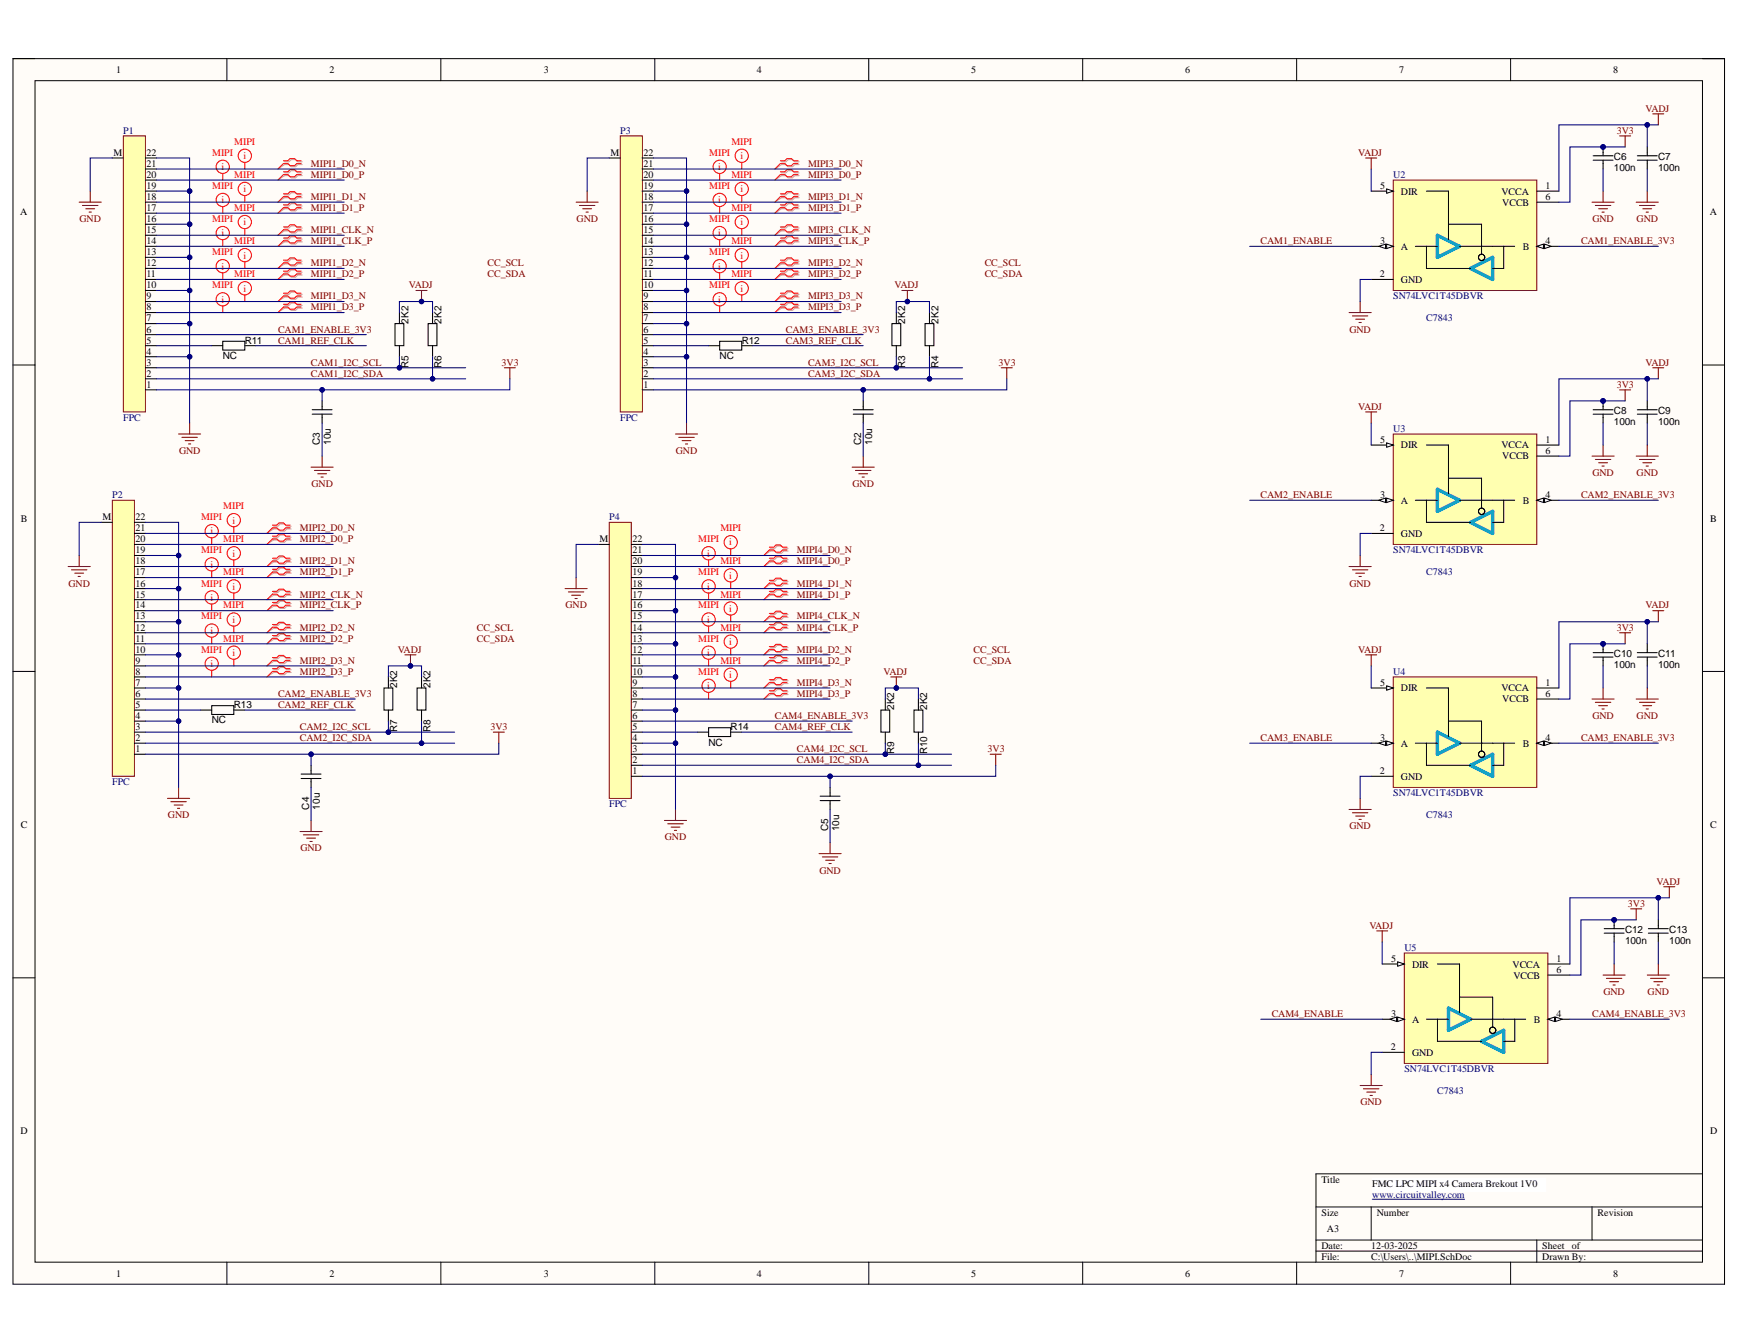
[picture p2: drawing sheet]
<svg xmlns="http://www.w3.org/2000/svg" width="279mm" height="216mm" viewBox="0 0 279 216" stroke-linecap="round" stroke-linejoin="round" font-family="sans-serif">
<defs><g id="words">
<g font-size="1.6">
<text x="18.7" y="11.7">1</text>
<text x="52.9" y="11.7">2</text>
<text x="87.4" y="11.7">3</text>
<text x="121.6" y="11.7">4</text>
<text x="156.1" y="11.7">5</text>
<text x="190.4" y="11.7">6</text>
<text x="224.8" y="11.7">7</text>
<text x="259.2" y="11.7">8</text>
<text x="18.2" y="25">M</text>
<text x="23.5" y="28.6">20</text>
<text x="23.5" y="26.8">21</text>
<text x="23.5" y="25">22</text>
<text x="98.1" y="25">M</text>
<text x="103.4" y="28.6">20</text>
<text x="103.4" y="26.8">21</text>
<text x="103.4" y="25">22</text>
<text x="259.3" y="27.5">100n</text>
<text x="259.3" y="25.8">C6</text>
<text x="266.4" y="27.5">100n</text>
<text x="266.4" y="25.8">C7</text>
<text x="3.3" y="34.6">A</text>
<text x="23.5" y="35.7">16</text>
<text x="23.5" y="33.9">17</text>
<text x="23.5" y="32.1">18</text>
<text x="23.5" y="30.4">19</text>
<text x="103.4" y="35.7">16</text>
<text x="103.4" y="33.9">17</text>
<text x="103.4" y="32.1">18</text>
<text x="103.4" y="30.4">19</text>
<text x="221.7" y="30.4">5</text>
<text x="225.1" y="31.3">DIR</text>
<text x="241.2" y="31.3">VCCA</text>
<text x="241.4" y="33">VCCB</text>
<text x="248.3" y="30.4">1</text>
<text x="248.3" y="32.1">6</text>
<text x="274.7" y="34.6">A</text>
<text x="23.5" y="41">13</text>
<text x="23.5" y="39.2">14</text>
<text x="23.5" y="37.5">15</text>
<text x="103.4" y="41">13</text>
<text x="103.4" y="39.2">14</text>
<text x="103.4" y="37.5">15</text>
<text x="221.7" y="39.2">3</text>
<text x="225.1" y="40.1">A</text>
<text x="244.7" y="40.1">B</text>
<text x="248.3" y="39.2">4</text>
<text x="23.5" y="46.3">10</text>
<text x="23.5" y="44.5">11</text>
<text x="23.5" y="42.8">12</text>
<text x="103.4" y="46.3">10</text>
<text x="103.4" y="44.5">11</text>
<text x="103.4" y="42.8">12</text>
<text x="221.7" y="44.5">2</text>
<text x="225.1" y="45.4">GND</text>
<text x="23.5" y="53.4">6</text>
<text x="23.5" y="51.6">7</text>
<text x="23.5" y="49.9">8</text>
<text x="23.5" y="48.1">9</text>
<text x="65.6" y="52" transform="rotate(-90 65.6 52)">2K2</text>
<text x="70.9" y="52" transform="rotate(-90 70.9 52)">2K2</text>
<text x="103.4" y="53.4">6</text>
<text x="103.4" y="51.6">7</text>
<text x="103.4" y="49.9">8</text>
<text x="103.4" y="48.1">9</text>
<text x="145.4" y="52" transform="rotate(-90 145.4 52)">2K2</text>
<text x="150.8" y="52" transform="rotate(-90 150.8 52)">2K2</text>
<text x="23.5" y="58.7">3</text>
<text x="23.5" y="57">4</text>
<text x="23.5" y="55.2">5</text>
<text x="35.8" y="57.7">NC</text>
<text x="39.3" y="55.2">R11</text>
<text x="65.6" y="59.1" transform="rotate(-90 65.6 59.1)">R5</text>
<text x="70.9" y="59.1" transform="rotate(-90 70.9 59.1)">R6</text>
<text x="103.4" y="58.7">3</text>
<text x="103.4" y="57">4</text>
<text x="103.4" y="55.2">5</text>
<text x="115.6" y="57.7">NC</text>
<text x="119.2" y="55.2">R12</text>
<text x="145.4" y="59.1" transform="rotate(-90 145.4 59.1)">R3</text>
<text x="150.8" y="59.1" transform="rotate(-90 150.8 59.1)">R4</text>
<text x="23.5" y="62.3">1</text>
<text x="23.5" y="60.5">2</text>
<text x="103.4" y="62.3">1</text>
<text x="103.4" y="60.5">2</text>
<text x="51.4" y="71.5" transform="rotate(-90 51.4 71.5)">C3</text>
<text x="53.2" y="71.5" transform="rotate(-90 53.2 71.5)">10u</text>
<text x="138.4" y="71.5" transform="rotate(-90 138.4 71.5)">C2</text>
<text x="140.1" y="71.5" transform="rotate(-90 140.1 71.5)">10u</text>
<text x="221.7" y="71.1">5</text>
<text x="248.3" y="71.1">1</text>
<text x="259.3" y="68.3">100n</text>
<text x="259.3" y="66.6">C8</text>
<text x="266.4" y="68.3">100n</text>
<text x="266.4" y="66.6">C9</text>
<text x="225.1" y="72">DIR</text>
<text x="241.2" y="72">VCCA</text>
<text x="241.4" y="73.8">VCCB</text>
<text x="248.3" y="72.9">6</text>
<text x="3.3" y="83.8">B</text>
<text x="16.5" y="83.6">M</text>
<text x="21.8" y="83.6">22</text>
<text x="221.7" y="80">3</text>
<text x="225.1" y="80.9">A</text>
<text x="244.7" y="80.9">B</text>
<text x="248.3" y="80">4</text>
<text x="274.8" y="83.8">B</text>
<text x="21.8" y="88.9">19</text>
<text x="21.8" y="87.1">20</text>
<text x="21.8" y="85.3">21</text>
<text x="96.3" y="87.1">M</text>
<text x="101.6" y="88.9">21</text>
<text x="101.6" y="87.1">22</text>
<text x="221.7" y="85.3">2</text>
<text x="225.1" y="86.2">GND</text>
<text x="21.8" y="94.2">16</text>
<text x="21.8" y="92.4">17</text>
<text x="21.8" y="90.7">18</text>
<text x="101.6" y="94.2">18</text>
<text x="101.6" y="92.4">19</text>
<text x="101.6" y="90.7">20</text>
<text x="21.8" y="101.3">12</text>
<text x="21.8" y="99.5">13</text>
<text x="21.8" y="97.7">14</text>
<text x="21.8" y="96">15</text>
<text x="101.6" y="101.3">14</text>
<text x="101.6" y="99.5">15</text>
<text x="101.6" y="97.7">16</text>
<text x="101.6" y="96">17</text>
<text x="21.8" y="106.6">9</text>
<text x="21.8" y="104.8">10</text>
<text x="21.8" y="103.1">11</text>
<text x="101.6" y="106.6">11</text>
<text x="101.6" y="104.8">12</text>
<text x="101.6" y="103.1">13</text>
<text x="259.3" y="107.3">100n</text>
<text x="259.3" y="105.6">C10</text>
<text x="266.4" y="107.3">100n</text>
<text x="266.4" y="105.6">C11</text>
<text x="21.8" y="113.7">5</text>
<text x="21.8" y="111.9">6</text>
<text x="21.8" y="110.2">7</text>
<text x="21.8" y="108.4">8</text>
<text x="37.6" y="113.7">R13</text>
<text x="63.8" y="110.5" transform="rotate(-90 63.8 110.5)">2K2</text>
<text x="69.2" y="110.5" transform="rotate(-90 69.2 110.5)">2K2</text>
<text x="101.6" y="113.7">7</text>
<text x="101.6" y="111.9">8</text>
<text x="101.6" y="110.2">9</text>
<text x="101.6" y="108.4">10</text>
<text x="221.7" y="110.2">5</text>
<text x="225.1" y="111.1">DIR</text>
<text x="241.2" y="111.1">VCCA</text>
<text x="241.4" y="112.8">VCCB</text>
<text x="248.3" y="110.2">1</text>
<text x="248.3" y="111.9">6</text>
<text x="21.8" y="119">2</text>
<text x="21.8" y="117.3">3</text>
<text x="21.8" y="115.5">4</text>
<text x="34" y="116.2">NC</text>
<text x="63.8" y="117.6" transform="rotate(-90 63.8 117.6)">R7</text>
<text x="69.2" y="117.6" transform="rotate(-90 69.2 117.6)">R8</text>
<text x="101.6" y="119">4</text>
<text x="101.6" y="117.3">5</text>
<text x="101.6" y="115.5">6</text>
<text x="113.8" y="119.8">NC</text>
<text x="117.4" y="117.3">R14</text>
<text x="143.7" y="114.1" transform="rotate(-90 143.7 114.1)">2K2</text>
<text x="149" y="114.1" transform="rotate(-90 149 114.1)">2K2</text>
<text x="221.7" y="119">3</text>
<text x="225.1" y="119.9">A</text>
<text x="244.7" y="119.9">B</text>
<text x="248.3" y="119">4</text>
<text x="21.8" y="120.8">1</text>
<text x="101.6" y="124.4">1</text>
<text x="101.6" y="122.6">2</text>
<text x="101.6" y="120.8">3</text>
<text x="143.7" y="121.2" transform="rotate(-90 143.7 121.2)">R9</text>
<text x="149" y="121.2" transform="rotate(-90 149 121.2)">R10</text>
<text x="221.7" y="124.4">2</text>
<text x="225.1" y="125.3">GND</text>
<text x="49.7" y="130" transform="rotate(-90 49.7 130)">C4</text>
<text x="51.4" y="130" transform="rotate(-90 51.4 130)">10u</text>
<text x="3.3" y="133">C</text>
<text x="133" y="133.6" transform="rotate(-90 133 133.6)">C5</text>
<text x="134.8" y="133.6" transform="rotate(-90 134.8 133.6)">10u</text>
<text x="274.8" y="133">C</text>
<text x="261.1" y="149.9">C12</text>
<text x="268.2" y="149.9">C13</text>
<text x="223.5" y="154.5">5</text>
<text x="226.9" y="155.4">DIR</text>
<text x="243" y="155.4">VCCA</text>
<text x="250.1" y="154.5">1</text>
<text x="261.1" y="151.7">100n</text>
<text x="268.2" y="151.7">100n</text>
<text x="243.1" y="157.2">VCCB</text>
<text x="250.1" y="156.3">6</text>
<text x="223.5" y="163.4">3</text>
<text x="226.9" y="164.3">A</text>
<text x="246.4" y="164.3">B</text>
<text x="250.1" y="163.4">4</text>
<text x="223.5" y="168.7">2</text>
<text x="226.9" y="169.6">GND</text>
<text x="3.3" y="182.2">D</text>
<text x="274.7" y="182.2">D</text>
<text x="212.3" y="190">Title</text>
<text x="220.5" y="190.7">FMC LPC MIPI x4 Camera Brekout 1V0</text>
<text x="212.3" y="195.3">Size</text>
<text x="213.2" y="198">A3</text>
<text x="221.2" y="195.3">Number</text>
<text x="256.7" y="195.3">Revision</text>
<text x="212.3" y="200.6">Date:</text>
<text x="212.3" y="202.4">File:</text>
<text x="220.3" y="200.6">12-03-2025</text>
<text x="220.3" y="202.4">C:\Users\..\MIPI.SchDoc</text>
<text x="247.8" y="200.6">Sheet</text>
<text x="247.8" y="202.4">Drawn By:</text>
<text x="252.5" y="200.6">of</text>
<text x="18.7" y="205.1">1</text>
<text x="52.9" y="205.1">2</text>
<text x="87.4" y="205.1">3</text>
<text x="121.6" y="205.1">4</text>
<text x="156.1" y="205.1">5</text>
<text x="190.4" y="205.1">6</text>
<text x="224.8" y="205.1">7</text>
<text x="259.2" y="205.1">8</text>
</g>
<g font-size="1.6" fill="#800000">
<text x="264.4" y="17.9">VADJ</text>
<text x="259.8" y="21.5">3V3</text>
<text x="50" y="26.8">MIPI1_D0_N</text>
<text x="50" y="28.6">MIPI1_D0_P</text>
<text x="129.8" y="26.8">MIPI3_D0_N</text>
<text x="129.8" y="28.6">MIPI3_D0_P</text>
<text x="218.2" y="25">VADJ</text>
<text x="12.8" y="35.7">GND</text>
<text x="50" y="32.1">MIPI1_D1_N</text>
<text x="50" y="33.9">MIPI1_D1_P</text>
<text x="92.6" y="35.7">GND</text>
<text x="129.8" y="32.1">MIPI3_D1_N</text>
<text x="129.8" y="33.9">MIPI3_D1_P</text>
<text x="255.8" y="35.7">GND</text>
<text x="262.9" y="35.7">GND</text>
<text x="50" y="37.5">MIPI1_CLK_N</text>
<text x="50" y="39.2">MIPI1_CLK_P</text>
<text x="129.8" y="37.5">MIPI3_CLK_N</text>
<text x="129.8" y="39.2">MIPI3_CLK_P</text>
<text x="202.5" y="39.2">CAM1_ENABLE</text>
<text x="254" y="39.2">CAM1_ENABLE_3V3</text>
<text x="50" y="42.8">MIPI1_D2_N</text>
<text x="50" y="44.5">MIPI1_D2_P</text>
<text x="65.7" y="46.3">VADJ</text>
<text x="78.3" y="42.8">CC_SCL</text>
<text x="78.3" y="44.5">CC_SDA</text>
<text x="129.8" y="42.8">MIPI3_D2_N</text>
<text x="129.8" y="44.5">MIPI3_D2_P</text>
<text x="143.7" y="46.3">VADJ</text>
<text x="158.2" y="42.8">CC_SCL</text>
<text x="158.2" y="44.5">CC_SDA</text>
<text x="44.7" y="53.4">CAM1_ENABLE_3V3</text>
<text x="50" y="48.1">MIPI1_D3_N</text>
<text x="50" y="49.9">MIPI1_D3_P</text>
<text x="126.3" y="53.4">CAM3_ENABLE_3V3</text>
<text x="129.8" y="48.1">MIPI3_D3_N</text>
<text x="129.8" y="49.9">MIPI3_D3_P</text>
<text x="216.8" y="53.4">GND</text>
<text x="44.7" y="55.2">CAM1_REF_CLK</text>
<text x="50" y="58.7">CAM1_I2C_SCL</text>
<text x="80.6" y="58.7">3V3</text>
<text x="126.3" y="55.2">CAM3_REF_CLK</text>
<text x="129.8" y="58.7">CAM3_I2C_SCL</text>
<text x="160.4" y="58.7">3V3</text>
<text x="264.4" y="58.7">VADJ</text>
<text x="50" y="60.5">CAM1_I2C_SDA</text>
<text x="129.8" y="60.5">CAM3_I2C_SDA</text>
<text x="218.2" y="65.8">VADJ</text>
<text x="259.8" y="62.3">3V3</text>
<text x="28.8" y="72.9">GND</text>
<text x="108.6" y="72.9">GND</text>
<text x="255.8" y="76.5">GND</text>
<text x="262.9" y="76.5">GND</text>
<text x="50" y="78.2">GND</text>
<text x="137" y="78.2">GND</text>
<text x="202.5" y="80">CAM2_ENABLE</text>
<text x="254" y="80">CAM2_ENABLE_3V3</text>
<text x="48.2" y="85.3">MIPI2_D0_N</text>
<text x="48.2" y="87.1">MIPI2_D0_P</text>
<text x="128" y="88.9">MIPI4_D0_N</text>
<text x="11" y="94.2">GND</text>
<text x="48.2" y="90.7">MIPI2_D1_N</text>
<text x="48.2" y="92.4">MIPI2_D1_P</text>
<text x="128" y="90.7">MIPI4_D0_P</text>
<text x="128" y="94.2">MIPI4_D1_N</text>
<text x="216.8" y="94.2">GND</text>
<text x="48.2" y="96">MIPI2_CLK_N</text>
<text x="48.2" y="97.7">MIPI2_CLK_P</text>
<text x="48.2" y="101.3">MIPI2_D2_N</text>
<text x="76.6" y="101.3">CC_SCL</text>
<text x="90.9" y="97.7">GND</text>
<text x="128" y="99.5">MIPI4_CLK_N</text>
<text x="128" y="101.3">MIPI4_CLK_P</text>
<text x="128" y="96">MIPI4_D1_P</text>
<text x="259.8" y="101.3">3V3</text>
<text x="264.4" y="97.7">VADJ</text>
<text x="48.2" y="103.1">MIPI2_D2_P</text>
<text x="48.2" y="106.6">MIPI2_D3_N</text>
<text x="63.9" y="104.8">VADJ</text>
<text x="76.6" y="103.1">CC_SDA</text>
<text x="128" y="104.8">MIPI4_D2_N</text>
<text x="128" y="106.6">MIPI4_D2_P</text>
<text x="156.4" y="104.8">CC_SCL</text>
<text x="156.4" y="106.6">CC_SDA</text>
<text x="218.2" y="104.8">VADJ</text>
<text x="44.7" y="113.7">CAM2_REF_CLK</text>
<text x="44.7" y="111.9">CAM2_ENABLE_3V3</text>
<text x="48.2" y="108.4">MIPI2_D3_P</text>
<text x="128" y="110.2">MIPI4_D3_N</text>
<text x="128" y="111.9">MIPI4_D3_P</text>
<text x="142" y="108.4">VADJ</text>
<text x="48.2" y="119">CAM2_I2C_SDA</text>
<text x="48.2" y="117.3">CAM2_I2C_SCL</text>
<text x="78.8" y="117.3">3V3</text>
<text x="124.5" y="117.3">CAM4_REF_CLK</text>
<text x="124.5" y="115.5">CAM4_ENABLE_3V3</text>
<text x="202.5" y="119">CAM3_ENABLE</text>
<text x="254" y="119">CAM3_ENABLE_3V3</text>
<text x="255.8" y="115.5">GND</text>
<text x="262.9" y="115.5">GND</text>
<text x="128" y="122.6">CAM4_I2C_SDA</text>
<text x="128" y="120.8">CAM4_I2C_SCL</text>
<text x="158.7" y="120.8">3V3</text>
<text x="27" y="131.4">GND</text>
<text x="48.3" y="136.8">GND</text>
<text x="106.8" y="135">GND</text>
<text x="216.8" y="133.2">GND</text>
<text x="131.6" y="140.3">GND</text>
<text x="266.2" y="142.1">VADJ</text>
<text x="220" y="149.2">VADJ</text>
<text x="261.5" y="145.6">3V3</text>
<text x="257.6" y="159.8">GND</text>
<text x="264.7" y="159.8">GND</text>
<text x="204.3" y="163.4">CAM4_ENABLE</text>
<text x="255.8" y="163.4">CAM4_ENABLE_3V3</text>
<text x="218.6" y="177.6">GND</text>
</g>
<g font-size="1.6" fill="#000080">
<text x="19.8" y="21.5">P1</text>
<text x="99.7" y="21.5">P3</text>
<text x="223.9" y="28.6">U2</text>
<text x="223.9" y="48.1">SN74LVC1T45DBVR</text>
<text x="229.1" y="51.6">C7843</text>
<text x="19.8" y="67.6">FPC</text>
<text x="99.7" y="67.6">FPC</text>
<text x="223.9" y="69.4">U3</text>
<text x="18" y="80">P2</text>
<text x="97.9" y="83.6">P4</text>
<text x="223.9" y="88.9">SN74LVC1T45DBVR</text>
<text x="229.1" y="92.4">C7843</text>
<text x="223.9" y="108.4">U4</text>
<text x="18" y="126.2">FPC</text>
<text x="97.9" y="129.7">FPC</text>
<text x="223.9" y="127.9">SN74LVC1T45DBVR</text>
<text x="229.1" y="131.4">C7843</text>
<text x="225.6" y="152.8">U5</text>
<text x="225.6" y="172.3">SN74LVC1T45DBVR</text>
<text x="230.9" y="175.8">C7843</text>
<text x="220.5" y="192.5">www.circuitvalley.com</text>
</g>
<g font-size="1.6" fill="#f00">
<text x="37.6" y="23.3">MIPI</text>
<text x="117.5" y="23.3">MIPI</text>
<text x="34.1" y="25">MIPI</text>
<text x="35.6" y="27.3">i</text>
<text x="37.6" y="28.6">MIPI</text>
<text x="39.1" y="25.6">i</text>
<text x="114" y="25">MIPI</text>
<text x="115.4" y="27.3">i</text>
<text x="117.5" y="28.6">MIPI</text>
<text x="119" y="25.6">i</text>
<text x="34.1" y="30.4">MIPI</text>
<text x="34.1" y="35.7">MIPI</text>
<text x="35.6" y="32.6">i</text>
<text x="37.6" y="33.9">MIPI</text>
<text x="39.1" y="30.9">i</text>
<text x="114" y="30.4">MIPI</text>
<text x="114" y="35.7">MIPI</text>
<text x="115.4" y="32.6">i</text>
<text x="117.5" y="33.9">MIPI</text>
<text x="119" y="30.9">i</text>
<text x="34.1" y="41">MIPI</text>
<text x="35.6" y="38">i</text>
<text x="37.6" y="39.2">MIPI</text>
<text x="39.1" y="36.2">i</text>
<text x="39.1" y="41.5">i</text>
<text x="114" y="41">MIPI</text>
<text x="115.4" y="38">i</text>
<text x="117.5" y="39.2">MIPI</text>
<text x="119" y="36.2">i</text>
<text x="119" y="41.5">i</text>
<text x="34.1" y="46.3">MIPI</text>
<text x="35.6" y="43.3">i</text>
<text x="37.6" y="44.5">MIPI</text>
<text x="39.1" y="46.9">i</text>
<text x="114" y="46.3">MIPI</text>
<text x="115.4" y="43.3">i</text>
<text x="117.5" y="44.5">MIPI</text>
<text x="119" y="46.9">i</text>
<text x="35.6" y="48.6">i</text>
<text x="115.4" y="48.6">i</text>
<text x="32.3" y="83.6">MIPI</text>
<text x="35.9" y="81.8">MIPI</text>
<text x="32.3" y="88.9">MIPI</text>
<text x="33.8" y="85.9">i</text>
<text x="35.9" y="87.1">MIPI</text>
<text x="37.4" y="84.1">i</text>
<text x="37.4" y="89.4">i</text>
<text x="112.2" y="87.1">MIPI</text>
<text x="113.6" y="89.4">i</text>
<text x="115.7" y="85.3">MIPI</text>
<text x="117.2" y="87.6">i</text>
<text x="32.3" y="94.2">MIPI</text>
<text x="33.8" y="91.2">i</text>
<text x="35.9" y="92.4">MIPI</text>
<text x="37.4" y="94.7">i</text>
<text x="112.2" y="92.4">MIPI</text>
<text x="113.6" y="94.7">i</text>
<text x="115.7" y="90.7">MIPI</text>
<text x="117.2" y="93">i</text>
<text x="32.3" y="99.5">MIPI</text>
<text x="33.8" y="96.5">i</text>
<text x="33.8" y="101.8">i</text>
<text x="35.9" y="97.7">MIPI</text>
<text x="37.4" y="100.1">i</text>
<text x="112.2" y="97.7">MIPI</text>
<text x="113.6" y="100.1">i</text>
<text x="115.7" y="96">MIPI</text>
<text x="115.7" y="101.3">MIPI</text>
<text x="117.2" y="98.3">i</text>
<text x="32.3" y="104.8">MIPI</text>
<text x="33.8" y="107.2">i</text>
<text x="35.9" y="103.1">MIPI</text>
<text x="37.4" y="105.4">i</text>
<text x="112.2" y="103.1">MIPI</text>
<text x="113.6" y="105.4">i</text>
<text x="115.7" y="106.6">MIPI</text>
<text x="117.2" y="103.6">i</text>
<text x="112.2" y="108.4">MIPI</text>
<text x="113.6" y="110.7">i</text>
<text x="117.2" y="108.9">i</text>
</g>
</g></defs>
<path d="M2.1 9.4h275v196.9h-275z" fill-rule="evenodd" fill="#fffcf8"/>
<path d="M2.1 9.4h275v196.9h-275z" fill="none" stroke="#000" stroke-width=".16"/>
<path d="M5.6 13h267.9v189.8h-267.9z" fill-rule="evenodd" fill="#fffcf8"/>
<g fill="none" stroke="#000" stroke-width=".16">
<path d="M2.1 9.4h3.5M5.6 13h267.9v189.8h-267.9zM36.5 9.4v3.6M70.8 9.4v3.6M105.2 9.4v3.6M139.6 9.4v3.6M174 9.4v3.6M208.3 9.4v3.6M242.7 9.4v3.6M273.5 9.4h3.6v3.6M2.1 58.6h3.5M273.5 58.6h3.6"/>
<path d="M2.1 107.9h3.5M273.5 107.9h3.6M2.1 157.1h3.5M273.5 157.1h3.6M211.4 193.9h62.1M211.4 199.2h62.1M220.3 193.9v5.3M246.9 199.2v3.6M255.8 193.9v5.3M273.5 188.6h-62.1v14.2M36.5 202.8v3.5M70.8 202.8v3.5"/>
<path d="M105.2 202.8v3.5M139.6 202.8v3.5M174 202.8v3.5M208.3 202.8v3.5M211.4 201h62.1M242.7 202.8v3.5M277.1 202.8v3.5"/>
</g>
<path d="M12.7 32.5h3.6M13.3 33h2.4M13.8 33.5h1.4M14.3 34.1h.4M14.5 30.7v1.8M28.7 69.7h3.5M29.2 70.3h2.5M29.8 70.8h1.4M30.3 71.3h.3M30.5 67.9v1.8" fill="none" stroke="#800000" stroke-width=".17"/>
<g fill="none" stroke="#d0a19e" stroke-width=".17">
<path d="M45.7 38.4h.7l.4-.3h.7l.4 .3h.7M45.7 38.9h.7l.4 .3h.7l.4-.3h.7M45.7 36.6h.7l.4-.3h.7l.4 .3h.7M45.7 37.1h.7l.4 .3h.7l.4-.3h.7M45.7 33.1h.7l.4-.4h.7l.4 .4h.7M45.7 33.5h.7l.4 .4h.7l.4-.4h.7M45.7 31.3h.7l.4-.3h.7l.4 .3h.7M45.7 31.8h.7l.4 .3h.7l.4-.3h.7M45.7 27.8h.7l.4-.4h.7l.4 .4h.7M45.7 28.2h.7l.4 .4h.7l.4-.4h.7M45.7 26h.7l.4-.4h.7l.4 .4h.7M45.7 26.4h.7l.4 .4h.7l.4-.4h.7"/>
<path d="M45.7 43.7h.7l.4-.3h.7l.4 .3h.7M45.7 44.2h.7l.4 .3h.7l.4-.3h.7M45.7 42h.7l.4-.4h.7l.4 .4h.7M45.7 42.4h.7l.4 .4h.7l.4-.4h.7M45.7 49.1h.7l.4-.4h.7l.4 .4h.7M45.7 49.5h.7l.4 .4h.7l.4-.4h.7M45.7 47.3h.7l.4-.4h.7l.4 .4h.7M45.7 47.7h.7l.4 .4h.7l.4-.4h.7"/>
</g>
<path d="M45.7 38.9l-1 .7M45.7 37.1l-1 .7M45.7 33.5l-1 .7M45.7 31.8l-1 .7M45.7 28.2l-1 .7M45.7 26.4l-1 .8M45.7 44.2l-1 .7M45.7 42.4l-1 .7M45.7 49.5l-1 .7M45.7 47.7l-1 .7" fill="none" stroke="#d0a19e" stroke-width=".16"/>
<g fill="none" stroke="#f00" stroke-width=".17">
<path d="M35.8 27.9v1M35.8 33.2v1M35.8 38.5v1.1M39.3 26.1v1.1M39.3 31.4v1.1M39.3 36.7v1.1M45.5 38.2h.8l.3-.3h.7l.4 .3h.7M45.5 38.7h.8l.3 .3h.7l.4-.3h.7M45.5 36.5h.8l.3-.4h.7l.4 .4h.7M45.5 36.9h.8l.3 .4h.7l.4-.4h.7M45.5 32.9h.8l.3-.3h.7l.4 .3h.7M45.5 33.4h.8l.3 .3h.7l.4-.3h.7"/>
<path d="M45.5 31.1h.8l.3-.3h.7l.4 .3h.7M45.5 31.6h.8l.3 .3h.7l.4-.3h.7M45.5 27.6h.8l.3-.4h.7l.4 .4h.7M45.5 28h.8l.3 .4h.7l.4-.4h.7M45.5 25.8h.8l.3-.3h.7l.4 .3h.7M45.5 26.3h.8l.3 .3h.7l.4-.3h.7M35.8 43.8v1.1M35.8 49.1v1.1M39.3 42.1v1M39.3 47.4v1M45.5 43.6h.8l.3-.4h.7l.4 .4h.7M45.5 44h.8l.3 .4h.7l.4-.4h.7"/>
<path d="M45.5 41.8h.8l.3-.4h.7l.4 .4h.7M45.5 42.2h.8l.3 .4h.7l.4-.4h.7M45.5 48.9h.8l.3-.4h.7l.4 .4h.7M45.5 49.3h.8l.3 .4h.7l.4-.4h.7M45.5 47.1h.8l.3-.4h.7l.4 .4h.7M45.5 47.5h.8l.3 .4h.7l.4-.4h.7"/>
<circle cx="35.8" cy="37.4" r="1.06"/>
<circle cx="35.8" cy="26.8" r="1.07"/>
<circle cx="35.8" cy="32.1" r="1.07"/>
<circle cx="39.3" cy="35.7" r="1.06"/>
<circle cx="39.3" cy="25" r="1.07"/>
<circle cx="39.3" cy="30.3" r="1.07"/>
<circle cx="35.8" cy="42.8" r="1.06"/>
<circle cx="35.8" cy="48.1" r="1.06"/>
<circle cx="39.3" cy="41" r="1.06"/>
<circle cx="39.3" cy="46.3" r="1.06"/>
</g>
<path d="M45.5 38.7l-.8 .9M45.5 36.9l-.8 .9M45.5 33.4l-.8 .8M45.5 31.6l-.8 .9M45.5 28l-.8 .9M45.5 26.3l-.8 .9M45.5 44l-.8 .9M45.5 42.2l-.8 .9M45.5 49.3l-.8 .9M45.5 47.5l-.8 .9" fill="none" stroke="#f00" stroke-width=".16"/>
<path d="M19.8 21.8h3.6v44.4h-3.6z" fill-rule="evenodd" fill="#ffffb0"/>
<path d="M19.8 21.8h3.6v44.4h-3.6z" fill="none" stroke="#800000" stroke-width=".16"/>
<g fill="none" stroke="#000" stroke-width=".17">
<path d="M18 25.4h1.8M23.4 39.6h1.7M23.4 37.8h1.7M23.4 36h1.7M23.4 34.2h1.7M23.4 32.5h1.7M23.4 30.7h1.7M23.4 28.9h1.7M23.4 27.2h1.7M23.4 25.4h1.7M23.4 59.1h1.7M23.4 57.3h1.7"/>
<path d="M23.4 55.5h1.7M23.4 53.8h1.7M23.4 52h1.7M23.4 50.2h1.7M23.4 48.4h1.7M23.4 46.7h1.7M23.4 44.9h1.7M23.4 43.1h1.7M23.4 41.3h1.7M23.4 62.6h1.7M23.4 60.9h1.7"/>
</g>
<path d="M92.6 32.5h3.5M93.1 33h2.5M93.6 33.5h1.4M94.2 34.1h.3M94.3 30.7v1.8M108.5 69.7h3.6M109.1 70.3h2.4M109.6 70.8h1.4M110.1 71.3h.4M110.3 67.9v1.8" fill="none" stroke="#800000" stroke-width=".17"/>
<g fill="none" stroke="#d0a19e" stroke-width=".17">
<path d="M125.6 38.4h.7l.3-.3h.7l.4 .3h.7M125.6 38.9h.7l.3 .3h.7l.4-.3h.7M125.6 36.6h.7l.3-.3h.7l.4 .3h.7M125.6 37.1h.7l.3 .3h.7l.4-.3h.7M125.6 33.1h.7l.3-.4h.7l.4 .4h.7M125.6 33.5h.7l.3 .4h.7l.4-.4h.7M125.6 31.3h.7l.3-.3h.7l.4 .3h.7M125.6 31.8h.7l.3 .3h.7l.4-.3h.7M125.6 27.8h.7l.3-.4h.7l.4 .4h.7M125.6 28.2h.7l.3 .4h.7l.4-.4h.7M125.6 26h.7l.3-.4h.7l.4 .4h.7M125.6 26.4h.7l.3 .4h.7l.4-.4h.7"/>
<path d="M125.6 43.7h.7l.3-.3h.7l.4 .3h.7M125.6 44.2h.7l.3 .3h.7l.4-.3h.7M125.6 42h.7l.3-.4h.7l.4 .4h.7M125.6 42.4h.7l.3 .4h.7l.4-.4h.7M125.6 49.1h.7l.3-.4h.7l.4 .4h.7M125.6 49.5h.7l.3 .4h.7l.4-.4h.7M125.6 47.3h.7l.3-.4h.7l.4 .4h.7M125.6 47.7h.7l.3 .4h.7l.4-.4h.7"/>
</g>
<path d="M125.6 38.9l-1.1 .7M125.6 37.1l-1.1 .7M125.6 33.5l-1.1 .7M125.6 31.8l-1.1 .7M125.6 28.2l-1.1 .7M125.6 26.4l-1.1 .8M125.6 44.2l-1.1 .7M125.6 42.4l-1.1 .7M125.6 49.5l-1.1 .7M125.6 47.7l-1.1 .7" fill="none" stroke="#d0a19e" stroke-width=".16"/>
<g fill="none" stroke="#f00" stroke-width=".17">
<path d="M115.6 27.9v1M115.6 33.2v1M115.6 38.5v1.1M119.2 26.1v1.1M119.2 31.4v1.1M119.2 36.7v1.1M125.4 38.2h.7l.3-.3h.8l.3 .3h.7M125.4 38.7h.7l.3 .3h.8l.3-.3h.7M125.4 36.5h.7l.3-.4h.8l.3 .4h.7M125.4 36.9h.7l.3 .4h.8l.3-.4h.7M125.4 32.9h.7l.3-.3h.8l.3 .3h.7M125.4 33.4h.7l.3 .3h.8l.3-.3h.7"/>
<path d="M125.4 31.1h.7l.3-.3h.8l.3 .3h.7M125.4 31.6h.7l.3 .3h.8l.3-.3h.7M125.4 27.6h.7l.3-.4h.8l.3 .4h.7M125.4 28h.7l.3 .4h.8l.3-.4h.7M125.4 25.8h.7l.3-.3h.8l.3 .3h.7M125.4 26.3h.7l.3 .3h.8l.3-.3h.7M115.6 43.8v1.1M115.6 49.1v1.1M119.2 42.1v1M119.2 47.4v1M125.4 43.6h.7l.3-.4h.8l.3 .4h.7M125.4 44h.7l.3 .4h.8l.3-.4h.7"/>
<path d="M125.4 41.8h.7l.3-.4h.8l.3 .4h.7M125.4 42.2h.7l.3 .4h.8l.3-.4h.7M125.4 48.9h.7l.3-.4h.8l.3 .4h.7M125.4 49.3h.7l.3 .4h.8l.3-.4h.7M125.4 47.1h.7l.3-.3h.8l.3 .3h.7M125.4 47.6h.7l.3 .3h.8l.3-.3h.7"/>
<circle cx="115.6" cy="26.8" r="1.06"/>
<circle cx="115.6" cy="32.1" r="1.06"/>
<circle cx="115.6" cy="37.4" r="1.06"/>
<circle cx="119.2" cy="35.7" r="1.06"/>
<circle cx="119.2" cy="30.3" r="1.06"/>
<circle cx="119.2" cy="25" r="1.06"/>
<circle cx="115.6" cy="42.8" r="1.06"/>
<circle cx="115.6" cy="48.1" r="1.06"/>
<circle cx="119.2" cy="46.3" r="1.06"/>
<circle cx="119.2" cy="41" r="1.06"/>
</g>
<path d="M125.4 38.7l-.9 .9M125.4 36.9l-.9 .9M125.4 33.4l-.9 .8M125.4 31.6l-.9 .9M125.4 28l-.9 .9M125.4 26.3l-.9 .9M125.4 44l-.9 .9M125.4 42.2l-.9 .9M125.4 49.3l-.9 .9M125.4 47.6l-.9 .8" fill="none" stroke="#f00" stroke-width=".16"/>
<path d="M99.7 21.8h3.5v44.4h-3.5z" fill-rule="evenodd" fill="#ffffb0"/>
<path d="M99.7 21.8h3.5v44.4h-3.5z" fill="none" stroke="#800000" stroke-width=".16"/>
<g fill="none" stroke="#000" stroke-width=".17">
<path d="M97.9 25.4h1.8M103.2 39.6h1.8M103.2 37.8h1.8M103.2 36h1.8M103.2 34.2h1.8M103.2 32.5h1.8M103.2 30.7h1.8M103.2 28.9h1.8M103.2 27.2h1.8M103.2 25.4h1.8M103.2 59.1h1.8M103.2 57.3h1.8"/>
<path d="M103.2 55.5h1.8M103.2 53.8h1.8M103.2 52h1.8M103.2 50.2h1.8M103.2 48.4h1.8M103.2 46.7h1.8M103.2 44.9h1.8M103.2 43.1h1.8M103.2 41.3h1.8M103.2 62.6h1.8M103.2 60.9h1.8"/>
</g>
<path d="M11 91h3.5M11.5 91.5h2.5M12 92.1h1.4M12.5 92.6h.4M12.7 89.2v1.8M26.9 128.3h3.6M27.4 128.8h2.5M28 129.3h1.4M28.5 129.8h.4M28.7 126.5v1.8" fill="none" stroke="#800000" stroke-width=".17"/>
<g fill="none" stroke="#d0a19e" stroke-width=".17">
<path d="M43.9 86.3h.8l.3-.3h.7l.4 .3h.7M43.9 84.5h.8l.3-.3h.7l.4 .3h.7M43.9 85h.8l.3 .3h.7l.4-.3h.7M44 96.9h.7l.3-.3h.7l.4 .3h.7M44 97.4h.7l.3 .3h.7l.4-.3h.7M44 95.2h.7l.3-.4h.7l.4 .4h.7M44 95.6h.7l.3 .4h.7l.4-.4h.7M44 91.6h.7l.3-.3h.7l.4 .3h.7M44 92.1h.7l.3 .3h.7l.4-.3h.7M44 89.9h.7l.3-.4h.7l.4 .4h.7M44 90.3h.7l.3 .4h.7l.4-.4h.7M44 86.7h.7l.3 .4h.7l.4-.4h.7"/>
<path d="M44 102.3h.7l.3-.4h.7l.4 .4h.7M44 102.7h.7l.3 .4h.7l.4-.4h.7M44 100.5h.7l.3-.4h.7l.4 .4h.7M44 100.9h.7l.3 .4h.7l.4-.4h.7M44 107.6h.7l.3-.4h.7l.4 .4h.7M44 108h.7l.3 .4h.7l.4-.4h.7M44 105.8h.7l.3-.3h.7l.4 .3h.7M44 106.3h.7l.3 .3h.7l.4-.3h.7"/>
</g>
<path d="M43.9 85l-1 .7M44 97.4l-1.1 .7M44 95.6l-1.1 .7M44 92.1l-1.1 .7M44 90.3l-1.1 .7M44 86.7l-1.1 .8M44 102.7l-1.1 .7M44 100.9l-1.1 .7M44 108l-1.1 .7M44 106.3l-1.1 .7" fill="none" stroke="#d0a19e" stroke-width=".16"/>
<g fill="none" stroke="#f00" stroke-width=".17">
<path d="M34 86.4v1.1M34 91.7v1.1M34 97v1.1M37.6 84.6v1.1M37.6 89.9v1.1M37.6 95.3v1M43.8 96.8h.7l.3-.4h.7l.4 .4h.7M43.8 97.2h.7l.3 .4h.7l.4-.4h.7M43.8 95h.7l.3-.4h.7l.4 .4h.7M43.8 95.4h.7l.3 .4h.7l.4-.4h.7M43.8 91.4h.7l.3-.3h.7l.4 .3h.7M43.8 91.9h.7l.3 .3h.7l.4-.3h.7"/>
<path d="M43.8 89.7h.7l.3-.4h.7l.4 .4h.7M43.8 90.1h.7l.3 .4h.7l.4-.4h.7M43.8 86.1h.7l.3-.3h.7l.4 .3h.7M43.8 86.6h.7l.3 .3h.7l.4-.3h.7M43.8 84.4h.7l.3-.4h.7l.4 .4h.7M43.8 84.8h.7l.3 .4h.7l.4-.4h.7M34 102.4v1M34 107.7v1M37.6 100.6v1M37.6 105.9v1.1M43.8 102.1h.7l.3-.4h.7l.4 .4h.7M43.8 102.5h.7l.3 .4h.7l.4-.4h.7"/>
<path d="M43.8 100.3h.7l.3-.3h.7l.4 .3h.7M43.8 100.8h.7l.3 .3h.7l.4-.3h.7M43.8 107.4h.7l.3-.3h.7l.4 .3h.7M43.8 107.9h.7l.3 .3h.7l.4-.3h.7M43.8 105.6h.7l.3-.3h.7l.4 .3h.7M43.8 106.1h.7l.3 .3h.7l.4-.3h.7"/>
<circle cx="34" cy="90.7" r="1.06"/>
<circle cx="34" cy="96" r="1.07"/>
<circle cx="34" cy="85.3" r="1.07"/>
<circle cx="37.6" cy="83.6" r="1.06"/>
<circle cx="37.6" cy="94.2" r="1.07"/>
<circle cx="37.6" cy="99.5" r="1.07"/>
<circle cx="37.6" cy="88.9" r="1.07"/>
<circle cx="34" cy="106.6" r="1.06"/>
<circle cx="34" cy="101.3" r="1.07"/>
<circle cx="37.6" cy="104.8" r="1.07"/>
</g>
<path d="M43.8 97.2l-.9 .9M43.8 95.4l-.9 .9M43.8 91.9l-.9 .9M43.8 90.1l-.9 .9M43.8 86.6l-.9 .9M43.8 84.8l-.9 .9M43.8 102.5l-.9 .9M43.8 100.8l-.9 .8M43.8 107.9l-.9 .8M43.8 106.1l-.9 .9" fill="none" stroke="#f00" stroke-width=".16"/>
<path d="M18 80.4h3.6v44.3h-3.6z" fill-rule="evenodd" fill="#ffffb0"/>
<path d="M18 80.4h3.6v44.3h-3.6z" fill="none" stroke="#800000" stroke-width=".16"/>
<g fill="none" stroke="#000" stroke-width=".17">
<path d="M16.3 83.9h1.7M21.6 99.9h1.8M21.6 98.1h1.8M21.6 96.3h1.8M21.6 94.6h1.8M21.6 92.8h1.8M21.6 91h1.8M21.6 89.2h1.8M21.6 87.5h1.8M21.6 85.7h1.8M21.6 83.9h1.8M21.6 119.4h1.8"/>
<path d="M21.6 117.6h1.8M21.6 115.8h1.8M21.6 114.1h1.8M21.6 112.3h1.8M21.6 110.5h1.8M21.6 108.7h1.8M21.6 107h1.8M21.6 105.2h1.8M21.6 103.4h1.8M21.6 101.6h1.8M21.6 121.2h1.8"/>
</g>
<path d="M90.8 94.6h3.5M91.3 95.1h2.5M91.9 95.6h1.4M92.4 96.1h.3M92.6 92.8v1.8M106.8 131.8h3.5M107.3 132.3h2.5M107.8 132.9h1.4M108.3 133.4h.4M108.5 130v1.8" fill="none" stroke="#800000" stroke-width=".17"/>
<g fill="none" stroke="#d0a19e" stroke-width=".17">
<path d="M123.8 98.7h.7l.4-.3h.7l.3 .3h.7M123.8 99.2h.7l.4 .3h.7l.3-.3h.7M123.8 95.2h.7l.4-.4h.7l.3 .4h.7M123.8 95.6h.7l.4 .4h.7l.3-.4h.7M123.8 93.4h.7l.4-.4h.7l.3 .4h.7M123.8 93.8h.7l.4 .4h.7l.3-.4h.7M123.8 89.9h.7l.4-.4h.7l.3 .4h.7M123.8 90.3h.7l.4 .4h.7l.3-.4h.7M123.8 88.1h.7l.4-.4h.7l.3 .4h.7M123.8 88.5h.7l.4 .4h.7l.3-.4h.7M123.8 100.5h.7l.4-.4h.7l.3 .4h.7M123.8 100.9h.7l.4 .4h.7l.3-.4h.7"/>
<path d="M123.8 105.8h.7l.4-.3h.7l.3 .3h.7M123.8 106.3h.7l.4 .3h.7l.3-.3h.7M123.8 104h.7l.4-.3h.7l.3 .3h.7M123.8 104.5h.7l.4 .3h.7l.3-.3h.7M123.8 111.1h.7l.4-.3h.7l.3 .3h.7M123.8 111.6h.7l.4 .3h.7l.3-.3h.7M123.8 109.4h.7l.4-.4h.7l.3 .4h.7M123.8 109.8h.7l.4 .4h.7l.3-.4h.7"/>
</g>
<path d="M123.8 99.2l-1.1 .7M123.8 95.6l-1.1 .7M123.8 93.8l-1.1 .8M123.8 90.3l-1.1 .7M123.8 88.5l-1.1 .7M123.8 100.9l-1.1 .7M123.8 106.3l-1.1 .7M123.8 104.5l-1.1 .7M123.8 111.6l-1.1 .7M123.8 109.8l-1.1 .7" fill="none" stroke="#d0a19e" stroke-width=".16"/>
<g fill="none" stroke="#f00" stroke-width=".17">
<path d="M113.8 89.9v1.1M113.8 95.3v1M117.4 88.2v1M117.4 93.5v1.1M117.4 98.8v1.1M123.6 98.5h.7l.4-.3h.7l.3 .3h.7M123.6 99h.7l.4 .3h.7l.3-.3h.7M123.6 95h.7l.4-.4h.7l.3 .4h.7M123.6 95.4h.7l.4 .4h.7l.3-.4h.7M123.6 93.2h.7l.4-.3h.7l.3 .3h.7M123.6 93.7h.7l.4 .3h.7l.3-.3h.7M123.6 89.7h.7l.4-.4h.7l.3 .4h.7"/>
<path d="M123.6 90.1h.7l.4 .4h.7l.3-.4h.7M123.6 87.9h.7l.4-.4h.7l.3 .4h.7M123.6 88.3h.7l.4 .4h.7l.3-.4h.7M113.8 100.6v1M113.8 105.9v1.1M113.8 111.2v1.1M117.4 104.1v1.1M117.4 109.5v1M123.6 100.3h.7l.4-.3h.7l.3 .3h.7M123.6 100.8h.7l.4 .3h.7l.3-.3h.7M123.6 105.6h.7l.4-.3h.7l.3 .3h.7M123.6 106.1h.7l.4 .3h.7l.3-.3h.7"/>
<path d="M123.6 103.9h.7l.4-.4h.7l.3 .4h.7M123.6 104.3h.7l.4 .4h.7l.3-.4h.7M123.6 111h.7l.4-.4h.7l.3 .4h.7M123.6 111.4h.7l.4 .4h.7l.3-.4h.7M123.6 109.2h.7l.4-.4h.7l.3 .4h.7M123.6 109.6h.7l.4 .4h.7l.3-.4h.7"/>
<circle cx="113.9" cy="94.2" r="1.06"/>
<circle cx="113.9" cy="99.5" r="1.07"/>
<circle cx="113.9" cy="88.9" r="1.07"/>
<circle cx="117.4" cy="87.1" r="1.06"/>
<circle cx="117.4" cy="97.7" r="1.06"/>
<circle cx="117.4" cy="92.4" r="1.07"/>
<circle cx="113.9" cy="110.2" r="1.06"/>
<circle cx="113.9" cy="104.8" r="1.07"/>
<circle cx="117.4" cy="103.1" r="1.06"/>
<circle cx="117.4" cy="108.4" r="1.07"/>
</g>
<path d="M123.6 99l-.9 .9M123.6 95.4l-.9 .9M123.6 93.7l-.9 .9M123.6 90.1l-.9 .9M123.6 88.3l-.9 .9M123.6 100.8l-.9 .8M123.6 106.1l-.9 .9M123.6 104.3l-.9 .9M123.6 111.4l-.9 .9M123.6 109.6l-.9 .9" fill="none" stroke="#f00" stroke-width=".16"/>
<path d="M97.9 83.9h3.5v44.4h-3.5z" fill-rule="evenodd" fill="#ffffb0"/>
<path d="M97.9 83.9h3.5v44.4h-3.5z" fill="none" stroke="#800000" stroke-width=".16"/>
<g fill="none" stroke="#000" stroke-width=".17">
<path d="M96.1 87.5h1.8M101.4 99.9h1.8M101.4 98.1h1.8M101.4 96.3h1.8M101.4 94.6h1.8M101.4 92.8h1.8M101.4 91h1.8M101.4 89.2h1.8M101.4 87.5h1.8M101.4 119.4h1.8M101.4 117.6h1.8M101.4 115.8h1.8"/>
<path d="M101.4 114.1h1.8M101.4 112.3h1.8M101.4 110.5h1.8M101.4 108.7h1.8M101.4 107h1.8M101.4 105.2h1.8M101.4 103.4h1.8M101.4 101.6h1.8M101.4 124.7h1.8M101.4 122.9h1.8M101.4 121.2h1.8"/>
</g>
<path d="M66.8 46.7h1.8M67.7 46.7v1.7M81 59.1h1.8M81.9 59.1v1.8M160.9 59.1h1.7M161.8 59.1v1.8M79.3 117.6h1.7M80.1 117.6v1.8M159.1 121.2h1.8M160 121.2v1.7" fill="none" stroke="#800000" stroke-width=".17"/>
<circle cx="67.7" cy="48.4" r=".35" fill="#000080"/>
<circle cx="67.7" cy="48.4" r=".35" fill="none" stroke="#000080" stroke-width=".16"/>
<path d="M144.9 46.7h1.8M145.8 46.7v1.7" fill="none" stroke="#800000" stroke-width=".17"/>
<circle cx="145.8" cy="48.4" r=".35" fill="#000080"/>
<circle cx="145.8" cy="48.4" r=".35" fill="none" stroke="#000080" stroke-width=".16"/>
<path d="M65.1 105.2h1.7M65.9 105.2v1.8" fill="none" stroke="#800000" stroke-width=".17"/>
<circle cx="65.9" cy="107" r=".35" fill="#000080"/>
<circle cx="65.9" cy="107" r=".35" fill="none" stroke="#000080" stroke-width=".16"/>
<path d="M143.1 108.7h1.8M144 108.7v1.8" fill="none" stroke="#800000" stroke-width=".17"/>
<circle cx="144" cy="110.5" r=".35" fill="#000080"/>
<circle cx="144" cy="110.5" r=".35" fill="none" stroke="#000080" stroke-width=".16"/>
<g fill="none" stroke="#000" stroke-width=".17">
<path d="M63.5 52h1.4v3.5h-1.4zM64.2 50.2v1.8M64.2 55.5v1.8M68.8 52h1.4v3.5h-1.4zM69.5 50.2v1.8M69.5 55.5v1.8M143.3 52h1.4v3.5h-1.4zM144 50.2v1.8M144 55.5v1.8M148.6 52h1.4v3.5h-1.4zM149.3 50.2v1.8M149.3 55.5v1.8"/>
<path d="M50.2 66.5h3.2M50.2 65.8h3.2M51.8 64.4v1.4M51.8 66.5v1.4M137.1 66.5h3.2M137.1 65.8h3.2M138.7 64.4v1.4M138.7 66.5v1.4M61.7 110.5h1.4v3.6h-1.4zM62.4 108.7v1.8M62.4 114.1v1.7M67 110.5h1.4v3.6h-1.4z"/>
<path d="M67.7 108.7v1.8M67.7 114.1v1.7M141.5 114.1h1.4v3.5h-1.4zM142.2 112.3v1.8M142.2 117.6v1.8M146.8 114.1h1.5v3.5h-1.5zM147.6 112.3v1.8M147.6 117.6v1.8M48.4 125.1h3.2M48.4 124.4h3.2M50 122.9v1.5M50 125.1v1.4"/>
<path d="M131.8 128.6h3.2M131.8 127.9h3.2M133.4 126.5v1.4M133.4 128.6v1.4"/>
</g>
<g fill="none" stroke="#800000" stroke-width=".17">
<path d="M50 75h3.5M50.5 75.6h2.5M51 76.1h1.5M51.6 76.6h.3M51.8 73.3v1.7M136.9 75h3.6M137.4 75.6h2.5M138 76.1h1.4M138.5 76.6h.4M138.7 73.3v1.7M48.2 133.6h3.6M48.7 134.1h2.5"/>
<path d="M49.3 134.6h1.4M49.8 135.2h.4M50 131.8v1.8M131.6 137.1h3.5M132.1 137.7h2.5M132.7 138.2h1.4M133.2 138.7h.3M133.4 135.3v1.8"/>
</g>
<path d="M223.8 28.9h23.1v17.8h-23.1z" fill-rule="evenodd" fill="#ffffb0"/>
<path d="M223.8 28.9h23.1v17.8h-23.1z" fill="none" stroke="#800000" stroke-width=".16"/>
<path d="M230.9 37.8l3.6 1.8-3.6 1.7z" fill="none" stroke="#009cca" stroke-width=".55"/>
<path d="M246.9 30.7h3.6M246.9 39.6h3.6M220.3 44.9h3.5" fill="none" stroke="#000" stroke-width=".17"/>
<path d="M246.9 39.6l1.1-.4v.7z" fill="#f8fcff"/>
<path d="M246.9 39.6l1.1-.4v.7z" fill="none" stroke="#000" stroke-width=".16"/>
<path d="M248.2 39.2l1 .4-1 .3z" fill="#f8fcff"/>
<path d="M248.2 39.2l1 .4-1 .3z" fill="none" stroke="#000" stroke-width=".16"/>
<path d="M220.3 39.6h3.5" fill="none" stroke="#000" stroke-width=".17"/>
<path d="M222.8 39.2l1 .4-1 .3z" fill="#f8fcff"/>
<path d="M222.8 39.2l1 .4-1 .3z" fill="none" stroke="#000" stroke-width=".16"/>
<path d="M221.5 39.6l1.1-.4v.7z" fill="#f8fcff"/>
<path d="M221.5 39.6l1.1-.4v.7z" fill="none" stroke="#000" stroke-width=".16"/>
<path d="M236.3 43.1l3.5-1.8v3.6z" fill="none" stroke="#009cca" stroke-width=".55"/>
<path d="M220.3 30.7h3.5M227.4 39.6h3.5M229.2 39.6v3.5h7.1M234.5 39.6h8.9M241.6 39.6v3.5h-1.8" fill="none" stroke="#000" stroke-width=".17"/>
<path d="M222.8 30.3l1 .4-1 .4z" fill="#f8fcff"/>
<path d="M222.8 30.3l1 .4-1 .4z" fill="none" stroke="#000" stroke-width=".16"/>
<g fill="none" stroke="#000" stroke-width=".17">
<path d="M229.2 30.7h3.5v7.8M232.7 36h5.3v4.8M246.9 32.5h3.6"/>
<circle cx="238" cy="41.3" r=".5"/>
</g>
<path d="M265.5 18.3h1.8M266.4 18.3v1.8M216.8 50.2h3.5M217.3 50.7h2.5M217.8 51.3h1.4M218.3 51.8h.4M218.5 48.4v1.8" fill="none" stroke="#800000" stroke-width=".17"/>
<circle cx="257.6" cy="23.6" r=".35" fill="#000080"/>
<circle cx="257.6" cy="23.6" r=".35" fill="none" stroke="#000080" stroke-width=".16"/>
<path d="M257.6 23.6v.9M257.6 26.3v.9" fill="none" stroke="#000" stroke-width=".17"/>
<circle cx="257.6" cy="23.6" r=".35" fill="#000080"/>
<circle cx="257.6" cy="23.6" r=".35" fill="none" stroke="#000080" stroke-width=".16"/>
<path d="M256 25h3.2M256 25.7h3.2M257.6 24.5v.5M257.6 25.7v.6M263.1 25h3.2M263.1 25.7h3.2M264.7 23.6v1.4M264.7 25.7v1.5" fill="none" stroke="#000" stroke-width=".17"/>
<g fill="none" stroke="#800000" stroke-width=".17">
<path d="M219.4 25.4h1.8M220.3 25.4v1.8M255.8 32.5h3.5M256.3 33h2.5M256.9 33.5h1.4M257.4 34.1h.3M257.6 30.7v1.8M260.2 21.8h1.8M261.1 21.8v1.8M262.9 32.5h3.5M263.4 33h2.5M264 33.5h1.4"/>
<path d="M264.5 34.1h.3M264.7 30.7v1.8"/>
</g>
<path d="M223.8 69.7h23.1v17.8h-23.1z" fill-rule="evenodd" fill="#ffffb0"/>
<path d="M223.8 69.7h23.1v17.8h-23.1z" fill="none" stroke="#800000" stroke-width=".16"/>
<path d="M230.9 78.6l3.6 1.8-3.6 1.7z" fill="none" stroke="#009cca" stroke-width=".55"/>
<path d="M246.9 71.5h3.6M220.3 85.7h3.5M246.9 80.4h3.6" fill="none" stroke="#000" stroke-width=".17"/>
<path d="M246.9 80.4l1.1-.4v.7z" fill="#f8fcff"/>
<path d="M246.9 80.4l1.1-.4v.7z" fill="none" stroke="#000" stroke-width=".16"/>
<path d="M248.2 80l1 .4-1 .3z" fill="#f8fcff"/>
<path d="M248.2 80l1 .4-1 .3z" fill="none" stroke="#000" stroke-width=".16"/>
<path d="M220.3 80.4h3.5" fill="none" stroke="#000" stroke-width=".17"/>
<path d="M222.8 80l1 .4-1 .3z" fill="#f8fcff"/>
<path d="M222.8 80l1 .4-1 .3z" fill="none" stroke="#000" stroke-width=".16"/>
<path d="M221.5 80.4l1.1-.4v.7z" fill="#f8fcff"/>
<path d="M221.5 80.4l1.1-.4v.7z" fill="none" stroke="#000" stroke-width=".16"/>
<path d="M236.3 83.9l3.5-1.8v3.6z" fill="none" stroke="#009cca" stroke-width=".55"/>
<path d="M220.3 71.5h3.5M227.4 80.4h3.5M229.2 80.4v3.5h7.1M234.5 80.4h8.9M241.6 80.4v3.5h-1.8" fill="none" stroke="#000" stroke-width=".17"/>
<path d="M222.8 71.1l1 .4-1 .4z" fill="#f8fcff"/>
<path d="M222.8 71.1l1 .4-1 .4z" fill="none" stroke="#000" stroke-width=".16"/>
<g fill="none" stroke="#000" stroke-width=".17">
<path d="M229.2 71.5h3.5v7.8M232.7 76.8h5.3v4.8M246.9 73.3h3.6"/>
<circle cx="238" cy="82.1" r=".51"/>
<circle cx="238" cy="82.1" r=".5"/>
</g>
<path d="M265.5 59.1h1.8M266.4 59.1v1.8M216.8 91h3.5M217.3 91.5h2.5M217.8 92.1h1.4M218.3 92.6h.4M218.5 89.2v1.8" fill="none" stroke="#800000" stroke-width=".17"/>
<circle cx="257.6" cy="64.4" r=".35" fill="#000080"/>
<circle cx="257.6" cy="64.4" r=".35" fill="none" stroke="#000080" stroke-width=".16"/>
<path d="M257.6 64.4v.9M257.6 67.1v.9" fill="none" stroke="#000" stroke-width=".17"/>
<circle cx="257.6" cy="64.4" r=".35" fill="#000080"/>
<circle cx="257.6" cy="64.4" r=".35" fill="none" stroke="#000080" stroke-width=".16"/>
<path d="M256 65.8h3.2M256 66.5h3.2M257.6 65.3v.5M257.6 66.5v.6M263.1 65.8h3.2M263.1 66.5h3.2M264.7 64.4v1.4M264.7 66.5v1.5" fill="none" stroke="#000" stroke-width=".17"/>
<g fill="none" stroke="#800000" stroke-width=".17">
<path d="M219.4 66.2h1.8M220.3 66.2v1.8M255.8 73.3h3.5M256.3 73.8h2.5M256.9 74.3h1.4M257.4 74.9h.3M257.6 71.5v1.8M260.2 62.6h1.8M261.1 62.6v1.8M262.9 73.3h3.5M263.4 73.8h2.5M264 74.3h1.4"/>
<path d="M264.5 74.9h.3M264.7 71.5v1.8"/>
</g>
<path d="M223.8 108.7h23.1v17.8h-23.1z" fill-rule="evenodd" fill="#ffffb0"/>
<path d="M223.8 108.7h23.1v17.8h-23.1z" fill="none" stroke="#800000" stroke-width=".16"/>
<path d="M230.9 117.6l3.6 1.8-3.6 1.8z" fill="none" stroke="#009cca" stroke-width=".55"/>
<path d="M246.9 110.5h3.6M246.9 119.4h3.6M220.3 124.7h3.5" fill="none" stroke="#000" stroke-width=".17"/>
<path d="M246.9 119.4l1.1-.4v.7z" fill="#f8fcff"/>
<path d="M246.9 119.4l1.1-.4v.7z" fill="none" stroke="#000" stroke-width=".16"/>
<path d="M248.2 119l1 .4-1 .3z" fill="#f8fcff"/>
<path d="M248.2 119l1 .4-1 .3z" fill="none" stroke="#000" stroke-width=".16"/>
<path d="M220.3 119.4h3.5" fill="none" stroke="#000" stroke-width=".17"/>
<path d="M222.8 119l1 .4-1 .3z" fill="#f8fcff"/>
<path d="M222.8 119l1 .4-1 .3z" fill="none" stroke="#000" stroke-width=".16"/>
<path d="M221.5 119.4l1.1-.4v.7z" fill="#f8fcff"/>
<path d="M221.5 119.4l1.1-.4v.7z" fill="none" stroke="#000" stroke-width=".16"/>
<path d="M236.3 122.9l3.5-1.7v3.5z" fill="none" stroke="#009cca" stroke-width=".55"/>
<path d="M220.3 110.5h3.5M227.4 119.4h3.5M229.2 119.4v3.5h7.1M234.5 119.4h8.9M241.6 119.4v3.5h-1.8" fill="none" stroke="#000" stroke-width=".17"/>
<path d="M222.8 110.2l1 .3-1 .4z" fill="#f8fcff"/>
<path d="M222.8 110.2l1 .3-1 .4z" fill="none" stroke="#000" stroke-width=".16"/>
<g fill="none" stroke="#000" stroke-width=".17">
<path d="M229.2 110.5h3.5v7.8M232.7 115.8h5.3v4.8M246.9 112.3h3.6"/>
<circle cx="238" cy="121.2" r=".5"/>
</g>
<path d="M265.5 98.1h1.8M266.4 98.1v1.8M216.8 130h3.5M217.3 130.6h2.5M217.8 131.1h1.4M218.3 131.6h.4M218.5 128.3v1.7" fill="none" stroke="#800000" stroke-width=".17"/>
<circle cx="257.6" cy="103.4" r=".35" fill="#000080"/>
<circle cx="257.6" cy="103.4" r=".35" fill="none" stroke="#000080" stroke-width=".16"/>
<path d="M257.6 103.4v.9M257.6 106.1v.9" fill="none" stroke="#000" stroke-width=".17"/>
<circle cx="257.6" cy="103.4" r=".35" fill="#000080"/>
<circle cx="257.6" cy="103.4" r=".35" fill="none" stroke="#000080" stroke-width=".16"/>
<path d="M256 104.8h3.2M256 105.6h3.2M257.6 104.3v.5M257.6 105.6v.5M263.1 104.8h3.2M263.1 105.6h3.2M264.7 103.4v1.4M264.7 105.6v1.4" fill="none" stroke="#000" stroke-width=".17"/>
<g fill="none" stroke="#800000" stroke-width=".17">
<path d="M219.4 105.2h1.8M220.3 105.2v1.8M255.8 112.3h3.5M256.3 112.8h2.5M256.9 113.4h1.4M257.4 113.9h.3M257.6 110.5v1.8M260.2 101.6h1.8M261.1 101.6v1.8M262.9 112.3h3.5M263.4 112.8h2.5M264 113.4h1.4"/>
<path d="M264.5 113.9h.3M264.7 110.5v1.8"/>
</g>
<path d="M225.6 153.1h23.1v17.7h-23.1z" fill-rule="evenodd" fill="#ffffb0"/>
<path d="M225.6 153.1h23.1v17.7h-23.1z" fill="none" stroke="#800000" stroke-width=".16"/>
<path d="M232.7 162l3.6 1.7-3.6 1.8z" fill="none" stroke="#009cca" stroke-width=".55"/>
<path d="M248.7 154.9h3.5M222.1 169h3.5M248.7 163.7h3.5" fill="none" stroke="#000" stroke-width=".17"/>
<path d="M248.7 163.7l1.1-.3v.7z" fill="#f8fcff"/>
<path d="M248.7 163.7l1.1-.3v.7z" fill="none" stroke="#000" stroke-width=".16"/>
<path d="M249.9 163.4l1.1 .3-1.1 .4z" fill="#f8fcff"/>
<path d="M249.9 163.4l1.1 .3-1.1 .4z" fill="none" stroke="#000" stroke-width=".16"/>
<path d="M222.1 163.7h3.5" fill="none" stroke="#000" stroke-width=".17"/>
<path d="M224.6 163.4l1 .3-1 .4z" fill="#f8fcff"/>
<path d="M224.6 163.4l1 .3-1 .4z" fill="none" stroke="#000" stroke-width=".16"/>
<path d="M223.3 163.7l1.1-.3v.7z" fill="#f8fcff"/>
<path d="M223.3 163.7l1.1-.3v.7z" fill="none" stroke="#000" stroke-width=".16"/>
<path d="M238 167.3l3.6-1.8v3.5z" fill="none" stroke="#009cca" stroke-width=".55"/>
<path d="M222.1 154.9h3.5M229.2 163.7h3.5M230.9 163.7v3.6h7.1M236.3 163.7h8.8M243.4 163.7v3.6h-1.8" fill="none" stroke="#000" stroke-width=".17"/>
<path d="M224.6 154.5l1 .4-1 .3z" fill="#f8fcff"/>
<path d="M224.6 154.5l1 .4-1 .3z" fill="none" stroke="#000" stroke-width=".16"/>
<g fill="none" stroke="#000" stroke-width=".17">
<path d="M230.9 154.9h3.6v7.8M248.7 156.6h3.5M234.5 160.2h5.3v4.8"/>
<circle cx="239.8" cy="165.5" r=".51"/>
<circle cx="239.8" cy="165.5" r=".5"/>
</g>
<path d="M267.3 142.4h1.8M268.2 142.4v1.8M218.5 174.4h3.6M219.1 174.9h2.4M219.6 175.4h1.4M220.1 176h.4M220.3 172.6v1.8" fill="none" stroke="#800000" stroke-width=".17"/>
<circle cx="259.3" cy="147.8" r=".35" fill="#000080"/>
<circle cx="259.3" cy="147.8" r=".35" fill="none" stroke="#000080" stroke-width=".16"/>
<path d="M259.3 147.8v.9M259.3 150.4v.9" fill="none" stroke="#000" stroke-width=".17"/>
<circle cx="259.3" cy="147.8" r=".35" fill="#000080"/>
<circle cx="259.3" cy="147.8" r=".35" fill="none" stroke="#000080" stroke-width=".16"/>
<path d="M32.2 114.1h1.8M34 113.4h3.6v1.4h-3.6zM37.6 114.1h1.7M257.7 149.2h3.2M257.7 149.9h3.2M259.3 148.7v.5M259.3 149.9v.5M264.8 149.2h3.2M264.8 149.9h3.2M266.4 147.8v1.4M266.4 149.9v1.4" fill="none" stroke="#000" stroke-width=".17"/>
<g fill="none" stroke="#800000" stroke-width=".17">
<path d="M221.2 149.5h1.8M222.1 149.5v1.8M257.6 156.6h3.5M258.1 157.2h2.5M258.6 157.7h1.4M259.2 158.2h.3M259.3 154.9v1.7M262 146h1.8M262.9 146v1.8M264.7 156.6h3.5M265.2 157.2h2.5M265.7 157.7h1.4"/>
<path d="M266.3 158.2h.3M266.4 154.9v1.7"/>
</g>
<path d="M25.1 41.3h5.4" fill="none" stroke="#000080" stroke-width=".17"/>
<circle cx="30.5" cy="41.3" r=".36" fill="#000080"/>
<circle cx="30.5" cy="41.3" r=".36" fill="none" stroke="#000080" stroke-width=".16"/>
<path d="M25.1 25.4h5.4v5.3h-5.4M25.1 39.6h30.2M25.1 37.8h30.2M25.1 34.2h30.2M25.1 32.5h30.2" fill="none" stroke="#000080" stroke-width=".17"/>
<circle cx="30.5" cy="30.7" r=".35" fill="#000080"/>
<circle cx="30.5" cy="30.7" r=".35" fill="none" stroke="#000080" stroke-width=".16"/>
<path d="M25.1 28.9h30.2M25.1 27.2h30.2M30.5 30.7v5.3" fill="none" stroke="#000080" stroke-width=".17"/>
<circle cx="30.5" cy="30.7" r=".35" fill="#000080"/>
<circle cx="30.5" cy="30.7" r=".35" fill="none" stroke="#000080" stroke-width=".16"/>
<circle cx="30.5" cy="36" r=".35" fill="#000080"/>
<circle cx="30.5" cy="36" r=".35" fill="none" stroke="#000080" stroke-width=".16"/>
<path d="M64.2 57.3v1.8" fill="none" stroke="#000080" stroke-width=".17"/>
<circle cx="64.2" cy="59.1" r=".35" fill="#000080"/>
<circle cx="64.2" cy="59.1" r=".35" fill="none" stroke="#000080" stroke-width=".16"/>
<path d="M69.5 57.3v3.6" fill="none" stroke="#000080" stroke-width=".17"/>
<circle cx="69.5" cy="60.9" r=".35" fill="#000080"/>
<circle cx="69.5" cy="60.9" r=".35" fill="none" stroke="#000080" stroke-width=".16"/>
<path d="M64.2 50.2v-1.8h5.3v1.8" fill="none" stroke="#000080" stroke-width=".17"/>
<circle cx="67.7" cy="48.4" r=".35" fill="#000080"/>
<circle cx="67.7" cy="48.4" r=".35" fill="none" stroke="#000080" stroke-width=".16"/>
<path d="M25.1 57.3h5.4" fill="none" stroke="#000080" stroke-width=".17"/>
<circle cx="30.5" cy="57.3" r=".35" fill="#000080"/>
<circle cx="30.5" cy="57.3" r=".35" fill="none" stroke="#000080" stroke-width=".16"/>
<path d="M25.1 44.9h30.2M25.1 43.1h30.2M25.1 50.2h30.2M25.1 48.4h30.2M25.1 52h5.4" fill="none" stroke="#000080" stroke-width=".17"/>
<circle cx="30.5" cy="52" r=".35" fill="#000080"/>
<circle cx="30.5" cy="52" r=".35" fill="none" stroke="#000080" stroke-width=".16"/>
<path d="M25.1 53.8h33.8M25.1 46.7h5.4" fill="none" stroke="#000080" stroke-width=".17"/>
<circle cx="30.5" cy="46.7" r=".35" fill="#000080"/>
<circle cx="30.5" cy="46.7" r=".35" fill="none" stroke="#000080" stroke-width=".16"/>
<path d="M105 41.3h5.3" fill="none" stroke="#000080" stroke-width=".17"/>
<circle cx="110.3" cy="41.3" r=".36" fill="#000080"/>
<circle cx="110.3" cy="41.3" r=".36" fill="none" stroke="#000080" stroke-width=".16"/>
<path d="M105 25.4h5.3v5.3h-5.3M105 39.6h30.1M105 37.8h30.1M105 34.2h30.1M105 32.5h30.1" fill="none" stroke="#000080" stroke-width=".17"/>
<circle cx="110.3" cy="30.7" r=".35" fill="#000080"/>
<circle cx="110.3" cy="30.7" r=".35" fill="none" stroke="#000080" stroke-width=".16"/>
<path d="M105 28.9h30.1M105 27.2h30.1M110.3 30.7v5.3" fill="none" stroke="#000080" stroke-width=".17"/>
<circle cx="110.3" cy="30.7" r=".35" fill="#000080"/>
<circle cx="110.3" cy="30.7" r=".35" fill="none" stroke="#000080" stroke-width=".16"/>
<circle cx="110.3" cy="36" r=".35" fill="#000080"/>
<circle cx="110.3" cy="36" r=".35" fill="none" stroke="#000080" stroke-width=".16"/>
<path d="M144 57.3v1.8" fill="none" stroke="#000080" stroke-width=".17"/>
<circle cx="144" cy="59.1" r=".35" fill="#000080"/>
<circle cx="144" cy="59.1" r=".35" fill="none" stroke="#000080" stroke-width=".16"/>
<path d="M149.3 57.3v3.6" fill="none" stroke="#000080" stroke-width=".17"/>
<circle cx="149.3" cy="60.9" r=".35" fill="#000080"/>
<circle cx="149.3" cy="60.9" r=".35" fill="none" stroke="#000080" stroke-width=".16"/>
<path d="M144 50.2v-1.8h5.3v1.8" fill="none" stroke="#000080" stroke-width=".17"/>
<circle cx="145.8" cy="48.4" r=".35" fill="#000080"/>
<circle cx="145.8" cy="48.4" r=".35" fill="none" stroke="#000080" stroke-width=".16"/>
<path d="M105 57.3h5.3" fill="none" stroke="#000080" stroke-width=".17"/>
<circle cx="110.3" cy="57.3" r=".35" fill="#000080"/>
<circle cx="110.3" cy="57.3" r=".35" fill="none" stroke="#000080" stroke-width=".16"/>
<path d="M105 44.9h30.1M105 43.1h30.1M105 50.2h30.1M105 48.4h30.1M105 52h5.3" fill="none" stroke="#000080" stroke-width=".17"/>
<circle cx="110.3" cy="52" r=".35" fill="#000080"/>
<circle cx="110.3" cy="52" r=".35" fill="none" stroke="#000080" stroke-width=".16"/>
<path d="M105 53.8h33.7M105 46.7h5.3" fill="none" stroke="#000080" stroke-width=".17"/>
<circle cx="110.3" cy="46.7" r=".35" fill="#000080"/>
<circle cx="110.3" cy="46.7" r=".35" fill="none" stroke="#000080" stroke-width=".16"/>
<path d="M97.9 25.4h-3.6v5.3M23.4 99.9h5.3" fill="none" stroke="#000080" stroke-width=".17"/>
<circle cx="28.7" cy="99.9" r=".35" fill="#000080"/>
<circle cx="28.7" cy="99.9" r=".35" fill="none" stroke="#000080" stroke-width=".16"/>
<path d="M23.4 83.9h5.3v5.3h-5.3M23.4 98.1h30.1M23.4 96.3h30.1M23.4 92.8h30.1M23.4 91h30.1" fill="none" stroke="#000080" stroke-width=".17"/>
<circle cx="28.7" cy="89.2" r=".35" fill="#000080"/>
<circle cx="28.7" cy="89.2" r=".35" fill="none" stroke="#000080" stroke-width=".16"/>
<path d="M23.4 85.7h30.1M23.4 87.5h30.1M28.7 89.2v5.4" fill="none" stroke="#000080" stroke-width=".17"/>
<circle cx="28.7" cy="89.2" r=".35" fill="#000080"/>
<circle cx="28.7" cy="89.2" r=".35" fill="none" stroke="#000080" stroke-width=".16"/>
<circle cx="28.7" cy="94.6" r=".35" fill="#000080"/>
<circle cx="28.7" cy="94.6" r=".35" fill="none" stroke="#000080" stroke-width=".16"/>
<path d="M62.4 115.8v1.8" fill="none" stroke="#000080" stroke-width=".17"/>
<circle cx="62.4" cy="117.6" r=".35" fill="#000080"/>
<circle cx="62.4" cy="117.6" r=".35" fill="none" stroke="#000080" stroke-width=".16"/>
<path d="M67.7 115.8v3.6" fill="none" stroke="#000080" stroke-width=".17"/>
<circle cx="67.7" cy="119.4" r=".35" fill="#000080"/>
<circle cx="67.7" cy="119.4" r=".35" fill="none" stroke="#000080" stroke-width=".16"/>
<path d="M62.4 108.7v-1.7h5.3v1.7" fill="none" stroke="#000080" stroke-width=".17"/>
<circle cx="65.9" cy="107" r=".35" fill="#000080"/>
<circle cx="65.9" cy="107" r=".35" fill="none" stroke="#000080" stroke-width=".16"/>
<path d="M23.4 115.8h5.3" fill="none" stroke="#000080" stroke-width=".17"/>
<circle cx="28.7" cy="115.8" r=".35" fill="#000080"/>
<circle cx="28.7" cy="115.8" r=".35" fill="none" stroke="#000080" stroke-width=".16"/>
<path d="M23.4 103.4h30.1M23.4 101.6h30.1M23.4 108.7h30.1M23.4 107h30.1M23.4 110.5h5.3" fill="none" stroke="#000080" stroke-width=".17"/>
<circle cx="28.7" cy="110.5" r=".35" fill="#000080"/>
<circle cx="28.7" cy="110.5" r=".35" fill="none" stroke="#000080" stroke-width=".16"/>
<path d="M23.4 112.3h33.7M23.4 105.2h5.3" fill="none" stroke="#000080" stroke-width=".17"/>
<circle cx="28.7" cy="105.2" r=".36" fill="#000080"/>
<circle cx="28.7" cy="105.2" r=".36" fill="none" stroke="#000080" stroke-width=".16"/>
<path d="M16.3 83.9h-3.6v5.3M103.2 103.4h5.3" fill="none" stroke="#000080" stroke-width=".17"/>
<circle cx="108.5" cy="103.4" r=".35" fill="#000080"/>
<circle cx="108.5" cy="103.4" r=".35" fill="none" stroke="#000080" stroke-width=".16"/>
<path d="M103.2 87.5h5.3v5.3h-5.3M103.2 99.9h30.2M103.2 96.3h30.2M103.2 94.6h30.2M103.2 101.6h30.2" fill="none" stroke="#000080" stroke-width=".17"/>
<circle cx="108.5" cy="92.8" r=".35" fill="#000080"/>
<circle cx="108.5" cy="92.8" r=".35" fill="none" stroke="#000080" stroke-width=".16"/>
<path d="M103.2 91h30.2M103.2 89.2h30.2M108.5 92.8v5.3" fill="none" stroke="#000080" stroke-width=".17"/>
<circle cx="108.5" cy="92.8" r=".35" fill="#000080"/>
<circle cx="108.5" cy="92.8" r=".35" fill="none" stroke="#000080" stroke-width=".16"/>
<circle cx="108.5" cy="98.1" r=".35" fill="#000080"/>
<circle cx="108.5" cy="98.1" r=".35" fill="none" stroke="#000080" stroke-width=".16"/>
<path d="M142.2 119.4v1.8" fill="none" stroke="#000080" stroke-width=".17"/>
<circle cx="142.2" cy="121.2" r=".35" fill="#000080"/>
<circle cx="142.2" cy="121.2" r=".35" fill="none" stroke="#000080" stroke-width=".16"/>
<path d="M147.6 119.4v3.5" fill="none" stroke="#000080" stroke-width=".17"/>
<circle cx="147.6" cy="122.9" r=".35" fill="#000080"/>
<circle cx="147.6" cy="122.9" r=".35" fill="none" stroke="#000080" stroke-width=".16"/>
<path d="M142.2 112.3v-1.8h5.4v1.8" fill="none" stroke="#000080" stroke-width=".17"/>
<circle cx="144" cy="110.5" r=".35" fill="#000080"/>
<circle cx="144" cy="110.5" r=".35" fill="none" stroke="#000080" stroke-width=".16"/>
<path d="M103.2 119.4h5.3" fill="none" stroke="#000080" stroke-width=".17"/>
<circle cx="108.5" cy="119.4" r=".35" fill="#000080"/>
<circle cx="108.5" cy="119.4" r=".35" fill="none" stroke="#000080" stroke-width=".16"/>
<path d="M103.2 107h30.2M103.2 105.2h30.2M103.2 112.3h30.2M103.2 110.5h30.2M103.2 114.1h5.3" fill="none" stroke="#000080" stroke-width=".17"/>
<circle cx="108.5" cy="114.1" r=".35" fill="#000080"/>
<circle cx="108.5" cy="114.1" r=".35" fill="none" stroke="#000080" stroke-width=".16"/>
<path d="M103.2 115.8h33.7M103.2 108.7h5.3" fill="none" stroke="#000080" stroke-width=".17"/>
<circle cx="108.5" cy="108.7" r=".36" fill="#000080"/>
<circle cx="108.5" cy="108.7" r=".36" fill="none" stroke="#000080" stroke-width=".16"/>
<path d="M18 25.4h-3.5v5.3M96.1 87.5h-3.5v5.3M50 121.2v1.7" fill="none" stroke="#000080" stroke-width=".17"/>
<circle cx="50" cy="121.2" r=".36" fill="#000080"/>
<circle cx="50" cy="121.2" r=".36" fill="none" stroke="#000080" stroke-width=".16"/>
<path d="M50 126.5v5.3M133.4 124.7v1.8" fill="none" stroke="#000080" stroke-width=".17"/>
<circle cx="133.4" cy="124.7" r=".35" fill="#000080"/>
<circle cx="133.4" cy="124.7" r=".35" fill="none" stroke="#000080" stroke-width=".16"/>
<path d="M138.7 62.6v1.8M133.4 130v5.3" fill="none" stroke="#000080" stroke-width=".17"/>
<circle cx="138.7" cy="62.6" r=".35" fill="#000080"/>
<circle cx="138.7" cy="62.6" r=".35" fill="none" stroke="#000080" stroke-width=".16"/>
<path d="M51.8 62.6v1.8M138.7 67.9v5.4" fill="none" stroke="#000080" stroke-width=".17"/>
<circle cx="51.8" cy="62.6" r=".35" fill="#000080"/>
<circle cx="51.8" cy="62.6" r=".35" fill="none" stroke="#000080" stroke-width=".16"/>
<path d="M51.8 67.9v5.4M81.9 60.9v1.7h-56.8" fill="none" stroke="#000080" stroke-width=".17"/>
<circle cx="51.8" cy="62.6" r=".35" fill="#000080"/>
<circle cx="51.8" cy="62.6" r=".35" fill="none" stroke="#000080" stroke-width=".16"/>
<path d="M25.1 60.9h49.7" fill="none" stroke="#000080" stroke-width=".17"/>
<circle cx="69.5" cy="60.9" r=".35" fill="#000080"/>
<circle cx="69.5" cy="60.9" r=".35" fill="none" stroke="#000080" stroke-width=".16"/>
<path d="M25.1 59.1h49.7" fill="none" stroke="#000080" stroke-width=".17"/>
<circle cx="64.2" cy="59.1" r=".35" fill="#000080"/>
<circle cx="64.2" cy="59.1" r=".35" fill="none" stroke="#000080" stroke-width=".16"/>
<path d="M25.1 36h5.4v31.9" fill="none" stroke="#000080" stroke-width=".17"/>
<circle cx="30.5" cy="57.3" r=".35" fill="#000080"/>
<circle cx="30.5" cy="57.3" r=".35" fill="none" stroke="#000080" stroke-width=".16"/>
<circle cx="30.5" cy="52" r=".35" fill="#000080"/>
<circle cx="30.5" cy="52" r=".35" fill="none" stroke="#000080" stroke-width=".16"/>
<circle cx="30.5" cy="46.7" r=".35" fill="#000080"/>
<circle cx="30.5" cy="46.7" r=".35" fill="none" stroke="#000080" stroke-width=".16"/>
<circle cx="30.5" cy="41.3" r=".36" fill="#000080"/>
<circle cx="30.5" cy="41.3" r=".36" fill="none" stroke="#000080" stroke-width=".16"/>
<circle cx="30.5" cy="36" r=".35" fill="#000080"/>
<circle cx="30.5" cy="36" r=".35" fill="none" stroke="#000080" stroke-width=".16"/>
<path d="M161.8 60.9v1.7h-56.8" fill="none" stroke="#000080" stroke-width=".17"/>
<circle cx="138.7" cy="62.6" r=".35" fill="#000080"/>
<circle cx="138.7" cy="62.6" r=".35" fill="none" stroke="#000080" stroke-width=".16"/>
<path d="M105 60.9h49.7" fill="none" stroke="#000080" stroke-width=".17"/>
<circle cx="149.3" cy="60.9" r=".35" fill="#000080"/>
<circle cx="149.3" cy="60.9" r=".35" fill="none" stroke="#000080" stroke-width=".16"/>
<path d="M105 59.1h49.7" fill="none" stroke="#000080" stroke-width=".17"/>
<circle cx="144" cy="59.1" r=".35" fill="#000080"/>
<circle cx="144" cy="59.1" r=".35" fill="none" stroke="#000080" stroke-width=".16"/>
<path d="M105 36h5.3v31.9" fill="none" stroke="#000080" stroke-width=".17"/>
<circle cx="110.3" cy="57.3" r=".35" fill="#000080"/>
<circle cx="110.3" cy="57.3" r=".35" fill="none" stroke="#000080" stroke-width=".16"/>
<circle cx="110.3" cy="52" r=".35" fill="#000080"/>
<circle cx="110.3" cy="52" r=".35" fill="none" stroke="#000080" stroke-width=".16"/>
<circle cx="110.3" cy="46.7" r=".35" fill="#000080"/>
<circle cx="110.3" cy="46.7" r=".35" fill="none" stroke="#000080" stroke-width=".16"/>
<circle cx="110.3" cy="41.3" r=".36" fill="#000080"/>
<circle cx="110.3" cy="41.3" r=".36" fill="none" stroke="#000080" stroke-width=".16"/>
<circle cx="110.3" cy="36" r=".35" fill="#000080"/>
<circle cx="110.3" cy="36" r=".35" fill="none" stroke="#000080" stroke-width=".16"/>
<path d="M80.1 119.4v1.8h-56.7" fill="none" stroke="#000080" stroke-width=".17"/>
<circle cx="50" cy="121.2" r=".36" fill="#000080"/>
<circle cx="50" cy="121.2" r=".36" fill="none" stroke="#000080" stroke-width=".16"/>
<path d="M23.4 119.4h49.6" fill="none" stroke="#000080" stroke-width=".17"/>
<circle cx="67.7" cy="119.4" r=".35" fill="#000080"/>
<circle cx="67.7" cy="119.4" r=".35" fill="none" stroke="#000080" stroke-width=".16"/>
<path d="M23.4 117.6h49.6" fill="none" stroke="#000080" stroke-width=".17"/>
<circle cx="62.4" cy="117.6" r=".35" fill="#000080"/>
<circle cx="62.4" cy="117.6" r=".35" fill="none" stroke="#000080" stroke-width=".16"/>
<path d="M23.4 94.6h5.3v31.9" fill="none" stroke="#000080" stroke-width=".17"/>
<circle cx="28.7" cy="115.8" r=".35" fill="#000080"/>
<circle cx="28.7" cy="115.8" r=".35" fill="none" stroke="#000080" stroke-width=".16"/>
<circle cx="28.7" cy="110.5" r=".35" fill="#000080"/>
<circle cx="28.7" cy="110.5" r=".35" fill="none" stroke="#000080" stroke-width=".16"/>
<circle cx="28.7" cy="105.2" r=".36" fill="#000080"/>
<circle cx="28.7" cy="105.2" r=".36" fill="none" stroke="#000080" stroke-width=".16"/>
<circle cx="28.7" cy="99.9" r=".35" fill="#000080"/>
<circle cx="28.7" cy="99.9" r=".35" fill="none" stroke="#000080" stroke-width=".16"/>
<circle cx="28.7" cy="94.6" r=".35" fill="#000080"/>
<circle cx="28.7" cy="94.6" r=".35" fill="none" stroke="#000080" stroke-width=".16"/>
<path d="M160 122.9v1.8h-56.8" fill="none" stroke="#000080" stroke-width=".17"/>
<circle cx="133.4" cy="124.7" r=".35" fill="#000080"/>
<circle cx="133.4" cy="124.7" r=".35" fill="none" stroke="#000080" stroke-width=".16"/>
<path d="M103.2 122.9h49.7" fill="none" stroke="#000080" stroke-width=".17"/>
<circle cx="147.6" cy="122.9" r=".35" fill="#000080"/>
<circle cx="147.6" cy="122.9" r=".35" fill="none" stroke="#000080" stroke-width=".16"/>
<path d="M103.2 121.2h49.7" fill="none" stroke="#000080" stroke-width=".17"/>
<circle cx="142.2" cy="121.2" r=".35" fill="#000080"/>
<circle cx="142.2" cy="121.2" r=".35" fill="none" stroke="#000080" stroke-width=".16"/>
<path d="M103.2 98.1h5.3v31.9" fill="none" stroke="#000080" stroke-width=".17"/>
<circle cx="108.5" cy="119.4" r=".35" fill="#000080"/>
<circle cx="108.5" cy="119.4" r=".35" fill="none" stroke="#000080" stroke-width=".16"/>
<circle cx="108.5" cy="114.1" r=".35" fill="#000080"/>
<circle cx="108.5" cy="114.1" r=".35" fill="none" stroke="#000080" stroke-width=".16"/>
<circle cx="108.5" cy="108.7" r=".36" fill="#000080"/>
<circle cx="108.5" cy="108.7" r=".36" fill="none" stroke="#000080" stroke-width=".16"/>
<circle cx="108.5" cy="103.4" r=".35" fill="#000080"/>
<circle cx="108.5" cy="103.4" r=".35" fill="none" stroke="#000080" stroke-width=".16"/>
<circle cx="108.5" cy="98.1" r=".35" fill="#000080"/>
<circle cx="108.5" cy="98.1" r=".35" fill="none" stroke="#000080" stroke-width=".16"/>
<path d="M257.6 27.2v3.5M261.1 23.6h-8.9v8.9h-1.7" fill="none" stroke="#000080" stroke-width=".17"/>
<circle cx="257.6" cy="23.6" r=".35" fill="#000080"/>
<circle cx="257.6" cy="23.6" r=".35" fill="none" stroke="#000080" stroke-width=".16"/>
<path d="M264.7 20.1v3.5" fill="none" stroke="#000080" stroke-width=".17"/>
<circle cx="264.7" cy="20.1" r=".35" fill="#000080"/>
<circle cx="264.7" cy="20.1" r=".35" fill="none" stroke="#000080" stroke-width=".16"/>
<path d="M200.8 39.6h19.5M220.3 27.2v3.5M250.5 39.6h15.9M264.7 27.2v3.5M266.4 20.1h-15.9v10.6M220.3 44.9h-1.8v3.5" fill="none" stroke="#000080" stroke-width=".17"/>
<circle cx="264.7" cy="20.1" r=".35" fill="#000080"/>
<circle cx="264.7" cy="20.1" r=".35" fill="none" stroke="#000080" stroke-width=".16"/>
<path d="M257.6 68v3.5M261.1 64.4h-8.9v8.9h-1.7" fill="none" stroke="#000080" stroke-width=".17"/>
<circle cx="257.6" cy="64.4" r=".35" fill="#000080"/>
<circle cx="257.6" cy="64.4" r=".35" fill="none" stroke="#000080" stroke-width=".16"/>
<path d="M264.7 60.9v3.5" fill="none" stroke="#000080" stroke-width=".17"/>
<circle cx="264.7" cy="60.9" r=".35" fill="#000080"/>
<circle cx="264.7" cy="60.9" r=".35" fill="none" stroke="#000080" stroke-width=".16"/>
<path d="M220.3 68v3.5M264.7 68v3.5M266.4 60.9h-15.9v10.6M200.8 80.4h19.5M220.3 85.7h-1.8v3.5M250.5 80.4h15.9" fill="none" stroke="#000080" stroke-width=".17"/>
<circle cx="264.7" cy="60.9" r=".35" fill="#000080"/>
<circle cx="264.7" cy="60.9" r=".35" fill="none" stroke="#000080" stroke-width=".16"/>
<path d="M257.6 107v3.5M261.1 103.4h-8.9v8.9h-1.7" fill="none" stroke="#000080" stroke-width=".17"/>
<circle cx="257.6" cy="103.4" r=".35" fill="#000080"/>
<circle cx="257.6" cy="103.4" r=".35" fill="none" stroke="#000080" stroke-width=".16"/>
<path d="M264.7 99.9v3.5" fill="none" stroke="#000080" stroke-width=".17"/>
<circle cx="264.7" cy="99.9" r=".35" fill="#000080"/>
<circle cx="264.7" cy="99.9" r=".35" fill="none" stroke="#000080" stroke-width=".16"/>
<path d="M266.4 99.9h-15.9v10.6M200.8 119.4h19.5M220.3 107v3.5M250.5 119.4h15.9M264.7 107v3.5M220.3 124.7h-1.8v3.6" fill="none" stroke="#000080" stroke-width=".17"/>
<circle cx="264.7" cy="99.9" r=".35" fill="#000080"/>
<circle cx="264.7" cy="99.9" r=".35" fill="none" stroke="#000080" stroke-width=".16"/>
<path d="M259.3 151.3v3.6M262.9 147.8h-8.9v8.8h-1.8" fill="none" stroke="#000080" stroke-width=".17"/>
<circle cx="259.3" cy="147.8" r=".35" fill="#000080"/>
<circle cx="259.3" cy="147.8" r=".35" fill="none" stroke="#000080" stroke-width=".16"/>
<path d="M266.4 144.2v3.6" fill="none" stroke="#000080" stroke-width=".17"/>
<circle cx="266.4" cy="144.2" r=".35" fill="#000080"/>
<circle cx="266.4" cy="144.2" r=".35" fill="none" stroke="#000080" stroke-width=".16"/>
<path d="M222.1 151.3v3.6M266.4 151.3v3.6M268.2 144.2h-16v10.7M202.6 163.7h19.5M222.1 169h-1.8v3.6M252.2 163.7h16" fill="none" stroke="#000080" stroke-width=".17"/>
<circle cx="266.4" cy="144.2" r=".35" fill="#000080"/>
<circle cx="266.4" cy="144.2" r=".35" fill="none" stroke="#000080" stroke-width=".16"/>
<path d="M25.1 55.5h8.9M41.1 55.5h17.8M105 55.5h8.8M121 55.5h17.7M23.4 114.1h8.8M39.3 114.1h17.8M103.2 117.6h8.9M119.2 117.6h17.7" fill="none" stroke="#000080" stroke-width=".17"/>
<path d="M34 55.5h1.8M35.8 54.8h3.5v1.4h-3.5zM39.3 55.5h1.8M113.8 55.5h1.8M115.6 54.8h3.6v1.4h-3.6zM119.2 55.5h1.8M112.1 117.6h1.7M113.8 116.9h3.6v1.4h-3.6zM117.4 117.6h1.8" fill="none" stroke="#000" stroke-width=".17"/>
<path d="M220.5 189.3h27.9v2.1h-27.9z" fill-rule="evenodd" fill="#fff"/>
<path d="M220.5 189.3h27.9v2.1h-27.9z" fill="none" stroke="#fff" stroke-width=".16"/>
<path d="M220.5 192.6h14.8" fill="none" stroke="#000080" stroke-width=".16"/>
<use href="#words"/>
</svg>
